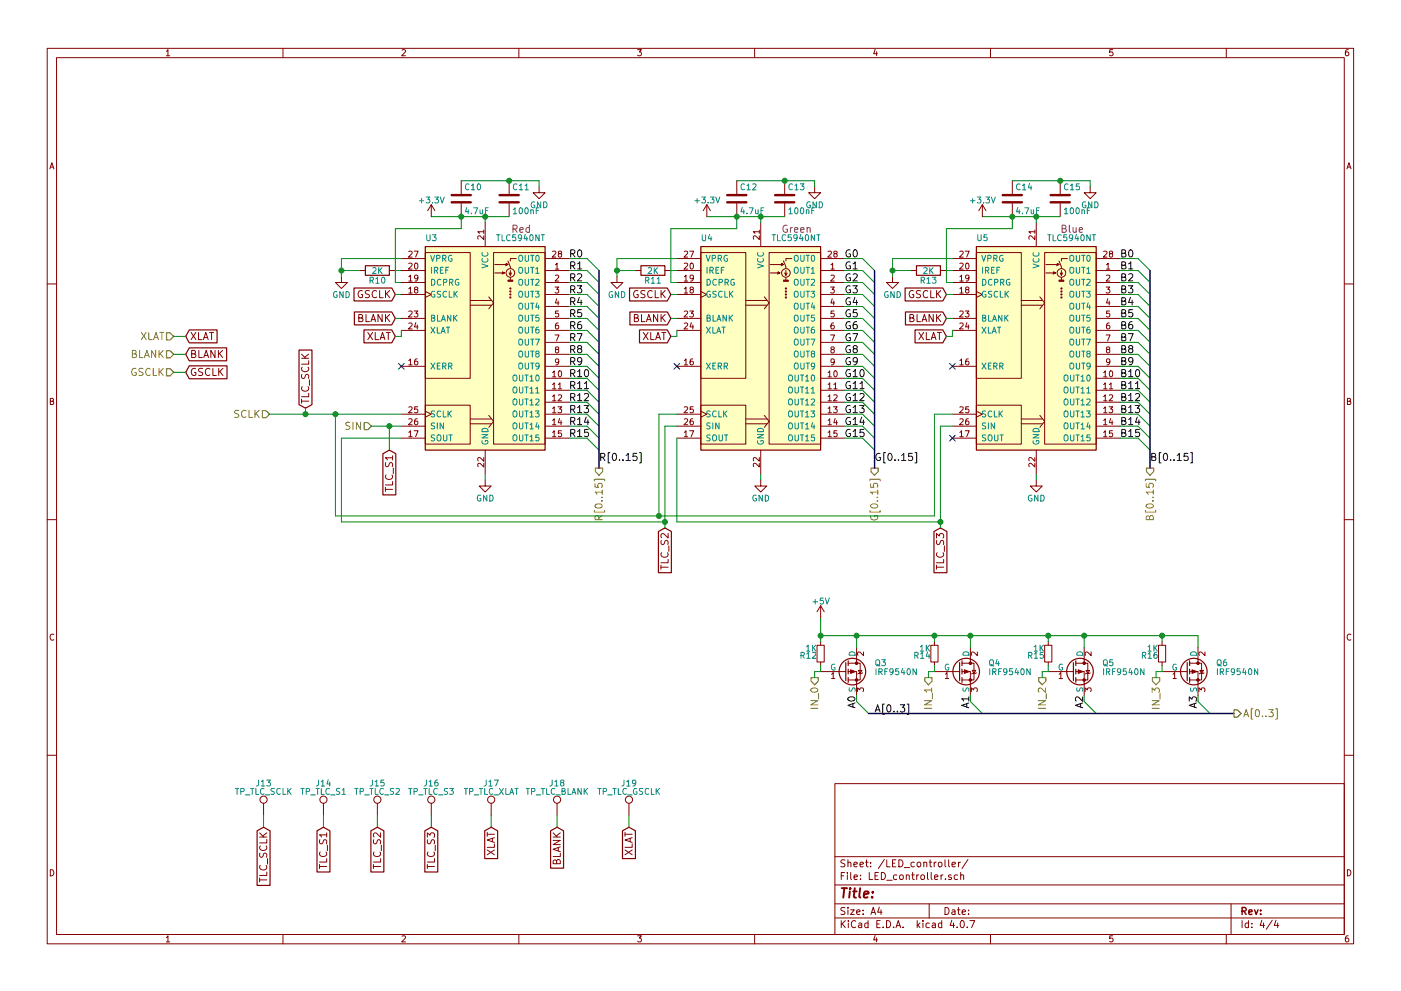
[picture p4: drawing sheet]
<svg xmlns="http://www.w3.org/2000/svg" width="297mm" height="210mm" viewBox="0 0 297 210" stroke-linecap="round" stroke-linejoin="round" font-family="sans-serif">
<g fill="none" stroke="#840000" stroke-width=".21">
<path d="M10 10.3h277v189.9h-277zM12 12.2h273v186.1h-273zM35.3 10.9l.3-.4v1.3M35.3 11.8h.7M60 10.3v1.9M85.2 10.6l.5-.1 .3 .4-.8 .9h.8M110 10.3v1.9M135.2 10.5h.8l-.4 .5 .3 .1 .1 .2-.1 .4-.2 .1-.5-.1M160 10.3v1.9M185.5 10.5l-.3 .9h.8M185.9 11v.8M210 10.3v1.9"/>
<path d="M235.9 10.5h-.6v.6h.6l.1 .5-.3 .2-.4-.1M260 10.3v1.9M285.9 10.5l-.4 .1-.2 .2-.1 .8 .3 .2 .4-.1 .1-.4-.1-.2-.4-.1-.3 .3M10.6 35.8l.4-1.3 .4 1.3M10.7 35.5h.6M97.8 38.3v2.8M107.9 38.3v2.8M114.3 39.6v1.3h1.3l-1.3 1.3-1.3-1.3h1.3M156.2 38.3v2.8M166.4 38.3v2.8M172.7 39.6v1.3h1.3l-1.3 1.3-1.3-1.3h1.3M214.6 38.3v2.8"/>
<path d="M224.8 38.3v2.8M231.1 39.6v1.3h1.3l-1.3 1.3-1.2-1.3h1.2M285.6 35.8l.4-1.3 .4 1.3M285.7 35.5h.6M72.4 58.7v1.2h1.3l-1.3 1.3-1.3-1.3h1.3M76.2 57.4h1.3M82.5 57.4h1.3M85.1 57.4h5.1M85.1 59.9h5.1M85.1 54.9h5.1M86.7 55.9l.4-.1 .3 .4-.8 .9h.8M86.7 53.4l.4-.1 .3 .3-.8 1h.8"/>
<path d="M86.7 58.7l.3-.3v1.2M86.7 59.6h.7M87.8 53.3h.8l-.5 1.3M88 55.9l.2-.1a.67 .67 0 0 1 .4 .7 .67 .67 0 0 1-.4 .6l-.3-.5zM88.6 58.9l-.2 .3-.4-.1-.1-.6 .5-.1 .2 .2-.1 .7-.3 .3h-.2M90.2 53.6h9.5v26.7h-9.5zM91.4 43.4v2.6M91.4 43.4l-.7 1.3M91.4 43.4l.8 1.3M97.8 43.2v2.8M102.6 50v.8l-.9-.8-.4 .3 .1 .4M102.6 49.2h-1.3l.4 .3"/>
<path d="M102.6 48.8v.7M102.9 47.2v5.1M104.6 53.6h11v40.6h-11zM104.9 57.9h2l-.5-.2 .5 .2-.5 .3M104.9 56.1h2.8l-.5-.2 .5 .2-.5 .3M107.7 55.4l.5 1.5M107.9 43.2v2.8M108.2 57.4v1l-.3-.5M108.2 58.9v.5M108.5 57.9l-.3 .5M109.5 54.9h-1.3v.5M115.6 57.4h5"/>
<path d="M115.6 59.9h5M115.6 54.9h5M117.1 53.4l.5-.1 .3 .3-.8 1h.8M117.8 56.2l.3-.4v1.3M117.8 58.5l.4-.1 .3 .3-.8 .9h.8M117.8 57.1h.7M118.6 53.8l-.2-.2 .1-.3 .5 .1v.3l-.5 .2-.1 .2v.3l.2 .2h.2l.3-.3-.1-.4-.2-.1M130.8 58.7v1.2h1.3l-1.3 1.3-1.3-1.3h1.3M134.6 57.4h1.3M141 57.4h1.2M143.5 57.4h5.1M143.5 59.9h5.1"/>
<path d="M143.5 54.9h5.1M145.1 55.9l.5-.1 .2 .4-.8 .9h.8M145.1 53.4l.5-.1 .2 .3-.8 1h.8M145.1 58.7l.3-.3v1.2M145.1 59.6h.7M146.2 53.3h.9l-.6 1.3M146.4 55.9l.2-.1a.67 .67 0 0 1 .4 .7 .67 .67 0 0 1-.4 .6l-.3-.5zM147 58.9l-.2 .3-.4-.1v-.6l.4-.1 .2 .2v.7l-.3 .3h-.3M148.6 53.6h9.5v26.7h-9.5zM149.9 43.4l-.8 1.3M149.9 43.4v2.6M149.9 43.4l.7 1.3"/>
<path d="M156.2 43.2v2.8M161 50v.8l-.9-.8-.4 .3 .1 .4M161 49.2h-1.3l.4 .3M161 48.8v.7M161.3 47.2v5.1M163.1 53.6h10.9v40.6h-10.9zM163.3 57.9h2.1l-.6-.2 .6 .2-.6 .3M163.3 56.1h2.8l-.5-.2 .5 .2-.5 .3M166.1 55.4l.5 1.5M166.4 43.2v2.8M166.6 57.4v1l-.2-.5M166.6 58.9v.5"/>
<path d="M166.9 57.9l-.3 .5M167.9 54.9h-1.3v.5M174 57.4h5.1M174 59.9h5.1M174 54.9h5.1M175.6 53.4l.4-.1 .3 .3-.8 1h.8M176.2 56.2l.3-.4v1.3M176.2 58.5l.5-.1 .2 .3-.8 .9h.8M176.2 57.1h.7M177 53.8l-.2-.2 .1-.3 .5 .1v.3l-.5 .2-.1 .2v.3l.2 .2h.3l.2-.3-.1-.4-.1-.1M189.2 58.7v1.2h1.3l-1.3 1.3-1.2-1.3h1.2M193 57.4h1.3"/>
<path d="M199.4 57.4h1.3M201.9 57.4h5.1M201.9 59.9h5.1M201.9 54.9h5.1M203.5 55.9l.5-.1 .2 .4-.8 .9h.8M203.5 53.4l.5-.1 .2 .3-.8 1h.8M203.5 58.7l.4-.3v1.2M203.5 59.6h.7M204.6 53.3h.9l-.5 1.3M204.8 55.9l.2-.1a.67 .67 0 0 1 .5 .7 .67 .67 0 0 1-.5 .6l-.3-.5zM205.4 58.9l-.2 .3-.4-.1v-.6l.4-.1 .2 .2v.7l-.3 .3h-.3M207 53.6h9.5v26.7h-9.5z"/>
<path d="M208.3 43.4l-.8 1.3M208.3 43.4v2.6M208.3 43.4l.7 1.3M214.6 43.2v2.8M219.4 50v.8l-.9-.8-.4 .3 .1 .4M219.4 49.2h-1.3l.4 .3M219.4 48.8v.7M219.7 47.2v5.1M221.5 53.6h10.9v40.6h-10.9zM221.7 57.9h2.1l-.5-.2 .5 .2-.5 .3M221.7 56.1h2.8l-.5-.2 .5 .2-.5 .3M224.5 55.4l.5 1.5"/>
<path d="M224.8 43.2v2.8M225 57.4v1l-.2-.5M225 58.9v.5M225.3 57.9l-.3 .5M226.3 54.9h-1.3v.5M232.4 57.4h5.1M232.4 59.9h5.1M232.4 54.9h5.1M234 53.4l.5-.1 .2 .3-.8 1h.8M234.6 56.2l.3-.4v1.3M234.6 58.5l.5-.1 .2 .3-.8 .9h.8M234.6 57.1h.7"/>
<path d="M235.4 53.8l-.2-.2 .1-.2h.6v.3l-.6 .2-.1 .2 .1 .3 .1 .2h.3l.2-.3v-.4l-.2-.1M10 60.2h2M40.5 70.5l1 1.6M40.6 75.1l.7-.1 .2-.2-.1-.3-.8-.2v1.6h.6l.3-.3v-.2l-.4-.3M41.5 78.2a.71 .71 0 0 0-.9 .7 .71 .71 0 0 0 .9 .7v-.6h-.3M41.5 70.5l-1 1.6M42.1 70.5v1.6h.7M42.2 74.3v1.6h.7M43 78.2h-.6l-.3 .3 .1 .3 .7 .3v.4l-.2 .2-.6-.1M43.1 72.1l.5-1.6 .5 1.6M43.2 75.9l.5-1.6 .5 1.6M43.3 71.6h.7"/>
<path d="M43.3 75.4h.8M44.4 70.5h.9M44.5 78.3a.72 .72 0 0 0-1 .5 .72 .72 0 0 0 .7 .9l.3-.2M44.9 70.5v1.6M45.1 78.2v1.5h.8M45.6 74.3v1.6l-.9-1.6v1.6M46.3 74.3v1.6M46.4 78.2v1.5M46.5 75l.7 .9M46.6 78.8l.7 .9M47.2 74.3l-.9 .9M47.3 78.2l-.9 .8"/>
<path d="M63.9 76h1.6M63.9 75.1l.9 .9M64 79.4l-.1 .6 .3 .3 .4-.1 .3-.7h.4l.2 .2-.1 .6M64.1 77.9a.72 .72 0 0 0 .5 1 .72 .72 0 0 0 .9-.7l-.2-.3M65.5 76.5v.8h-1.6M65.5 75.1l-.9 .7M76.1 67.5l.6-.1 .2-.2-.1-.3-.7-.2v1.5h.6l.2-.1 .1-.4-.4-.2M76.8 61.7a.71 .71 0 0 0-.9 .7 .71 .71 0 0 0 .9 .7l.1-.6h-.3M77.6 66.7v1.5h.7M78 70.5l1 1.6M78.3 61.7l-.6-.1-.2 .2v.4l.7 .3 .1 .4-.3 .3-.6-.1M78.6 68.2l.5-1.5 .6 1.5"/>
<path d="M78.8 67.8h.7M79 70.5l-1 1.6M79.6 70.5v1.6h.7M79.9 61.8a.72 .72 0 0 0-1.1 .5 .72 .72 0 0 0 .8 .9l.3-.2M80.5 61.6v1.6h.7M80.6 72.1l.5-1.6 .5 1.6M80.7 71.6h.8M81 66.7v1.5l-.9-1.5v1.5M81.7 61.6v1.6M81.7 66.7v1.5M81.9 70.5h.9M82 62.3l.6 .9"/>
<path d="M82 67.4l.6 .8M82.3 70.5v1.6M82.6 61.6l-.9 .9M82.6 66.7l-.9 .9M85.1 62.5h5.1M85.1 67.6h5.1M85.1 70.1h5.1M85.1 77.7h5.1M86.7 66.1l.4-.1 .3 .3-.8 1h.8M86.7 68.6l.4-.1 .3 .4-.8 .9h.8M86.7 76.5l.3-.4v1.3M86.7 61.3l.3-.4v1.3"/>
<path d="M86.7 77.4h.7M86.7 62.2h.7M87.8 66h.8l-.4 .5 .3 .1v.5l-.1 .2-.6-.2M88.1 61.4l-.2-.2 .1-.2h.5v.3l-.5 .2-.1 .2v.3l.2 .2h.3l.2-.3-.1-.3-.1-.2M88.2 68.4l-.3 1h.7M88.5 76.1l-.4 .1-.2 .2v.8l.2 .2 .4-.1v-.6l-.4-.1-.2 .3M88.5 68.9v.9M90.2 61.8l1.2 .7-1.2 .6M99.7 63.7h4.4M99.7 64.8h4.4M103.6 63l1 1.3-1 1.2M115.6 62.5h5"/>
<path d="M115.6 65h5M115.6 67.6h5M115.6 70.1h5M115.6 72.6h5M115.6 75.2h5M115.6 77.7h5M117.1 79l.4-.3v1.3M117.1 80h.8M117.7 60.9h.8l-.5 .5 .4 .1v.5l-.2 .2-.5-.2M117.7 71.1h.8l-.5 1.2M118 74.1l-.2-.2v-.2h.6v.3l-.5 .2-.1 .2v.3l.2 .2h.2l.3-.3-.1-.3-.2-.2M118 63.4l-.2 .9h.7"/>
<path d="M118.3 68.5l-.3 .1-.2 .2v.7l.2 .3 .4-.1-.1-.6-.3-.1-.2 .2M118.3 63.8v.9M118.4 66h-.6v.6h.6v.5l-.2 .2-.4-.2M118.5 76.7l-.3 .2h-.3l-.1-.7 .4-.1 .3 .3-.1 .7-.3 .3h-.2M118.5 78.8l.1-.1a.67 .67 0 0 1 .5 .6 .67 .67 0 0 1-.5 .7l-.2-.5zM134.5 67.5l.7-.1 .1-.2-.1-.3-.7-.2v1.5h.6l.2-.1 .1-.4-.4-.2M135.2 61.7a.71 .71 0 0 0-.9 .7 .71 .71 0 0 0 .9 .7l.1-.6h-.3M136 66.7v1.5h.8M136.4 70.5l1 1.6M136.8 61.7l-.6-.1-.3 .2v.4l.7 .3 .2 .4-.4 .3-.5-.1M137.1 68.2l.5-1.5 .5 1.5M137.2 67.8h.7"/>
<path d="M137.4 70.5l-1 1.6M138 70.5v1.6h.7M138.3 61.8a.72 .72 0 0 0-1 .5 .72 .72 0 0 0 .7 .9l.3-.2M138.9 61.6v1.6h.7M139 72.1l.5-1.6 .5 1.6M139.1 71.6h.8M139.4 66.7v1.5l-.8-1.5v1.5M140.2 61.6v1.6M140.2 66.7v1.5M140.3 70.5h.9M140.4 62.3l.6 .9M140.4 67.4l.6 .8"/>
<path d="M140.7 70.5v1.6M141 61.6l-.8 .9M141 66.7l-.8 .9M143.5 62.5h5.1M143.5 67.6h5.1M143.5 70.1h5.1M143.5 77.7h5.1M145.1 66.1l.5-.1 .2 .3-.8 1h.8M145.1 68.6l.5-.1 .2 .4-.8 .9h.8M145.1 76.5l.3-.4v1.3M145.1 61.3l.3-.4v1.3M145.1 77.4h.7"/>
<path d="M145.1 62.2h.7M146.2 66h.8l-.4 .5 .4 .1v.5l-.2 .2-.6-.2M146.5 61.4l-.2-.2 .1-.2h.6v.3l-.6 .2-.1 .2 .1 .3 .1 .2h.3l.2-.3v-.3l-.2-.2M146.6 68.4l-.3 1h.8M146.9 76.1l-.4 .1-.1 .2-.1 .8 .2 .2 .5-.1-.1-.6-.4-.1-.2 .3M146.9 68.9v.9M148.6 61.8l1.3 .7-1.3 .6M158.1 63.7h4.5M158.1 64.8h4.5M162.1 63l1 1.3-1 1.2M174 62.5h5.1M174 65h5.1"/>
<path d="M174 67.6h5.1M174 70.1h5.1M174 72.6h5.1M174 75.2h5.1M174 77.7h5.1M175.6 79l.3-.3v1.3M175.6 80h.7M176.1 60.9h.8l-.4 .5 .3 .1v.5l-.1 .2-.6-.2M176.1 71.1h.8l-.5 1.2M176.4 74.1l-.2-.2 .1-.2h.5v.3l-.5 .2-.1 .2v.3l.2 .2h.3l.2-.3-.1-.3-.1-.2M176.5 63.4l-.3 .9h.7M176.8 68.5l-.4 .1-.2 .2v.7l.2 .3 .4-.1v-.6l-.4-.1-.2 .2"/>
<path d="M176.8 63.8v.9M176.8 66h-.6v.6h.6v.5l-.1 .2-.5-.2M176.9 76.7l-.2 .2h-.4l-.1-.7 .5-.1 .2 .3-.1 .7-.3 .3h-.2M176.9 78.8l.2-.1a.67 .67 0 0 1 .4 .6 .67 .67 0 0 1-.4 .7l-.3-.5zM192.9 67.5l.7-.1 .1-.2-.1-.3-.7-.2v1.5h.6l.2-.1 .1-.4-.4-.2M193.6 61.7a.71 .71 0 0 0-.8 .7 .71 .71 0 0 0 .8 .7l.1-.6h-.3M194.4 66.7v1.5h.8M194.8 70.5l1 1.6M195.2 61.7l-.6-.1-.3 .3 .1 .4 .7 .3v.4l-.2 .2-.6-.1M195.5 68.2l.5-1.5 .5 1.5M195.6 67.8h.7M195.8 70.5l-1 1.6"/>
<path d="M196.4 70.5v1.6h.7M196.7 61.8a.72 .72 0 0 0-1 .5 .72 .72 0 0 0 .7 .9l.3-.2M197.3 61.6v1.6h.8M197.4 72.1l.5-1.6 .6 1.6M197.6 71.6h.7M197.9 66.7v1.5l-.9-1.5v1.5M198.6 61.6v1.6M198.6 66.7v1.5M198.7 70.5h.9M198.8 62.3l.7 .9M198.8 67.4l.7 .8M199.2 70.5v1.6"/>
<path d="M199.5 61.6l-.9 .9M199.5 66.7l-.9 .9M201.9 62.5h5.1M201.9 67.6h5.1M201.9 70.1h5.1M201.9 77.7h5.1M203.5 66.1l.5-.1 .2 .3-.8 1h.8M203.5 68.6l.5-.1 .2 .4-.8 .9h.8M203.5 76.5l.4-.4v1.3M203.5 61.3l.4-.4v1.3M203.5 77.4h.7M203.5 62.2h.7"/>
<path d="M204.6 66h.8l-.4 .5 .4 .1v.5l-.2 .2-.6-.2M205 61.4l-.3-.2 .1-.2h.6v.3l-.6 .2-.1 .2 .1 .3 .2 .2h.2l.2-.3v-.3l-.2-.2M205 68.4l-.3 1h.8M205.3 76.1l-.3 .1-.2 .2-.1 .8 .3 .2 .4-.1-.1-.6-.3-.1-.3 .3M205.3 68.9v.9M207 61.8l1.3 .7-1.3 .6M216.5 63.7h4.5M216.5 64.8h4.5M220.5 63l1 1.3-1 1.2M232.4 62.5h5.1M232.4 65h5.1M232.4 67.6h5.1"/>
<path d="M232.4 70.1h5.1M232.4 72.6h5.1M232.4 75.2h5.1M232.4 77.7h5.1M234 79l.3-.3v1.3M234 80h.7M234.5 60.9h.8l-.4 .5 .4 .1v.5l-.2 .2-.6-.2M234.5 71.1h.9l-.6 1.2M234.8 74.1l-.2-.2v-.2h.7v.3l-.6 .2-.1 .2v.3l.2 .2h.3l.2-.3v-.3l-.2-.2M234.9 63.4l-.3 .9h.8M235.2 68.5l-.4 .1-.2 .2v.7l.2 .3 .5-.1-.1-.6-.4-.1-.2 .2M235.2 63.8v.9"/>
<path d="M235.3 66h-.7v.6h.7v.5l-.2 .2-.5-.2M235.3 76.7l-.2 .2h-.4l-.1-.7 .5-.1 .2 .3v.7l-.4 .3h-.2M235.3 78.8l.2-.1a.67 .67 0 0 1 .4 .6 .67 .67 0 0 1-.4 .7l-.3-.5zM285 60.2h2M10.7 85.1h.5l.1-.5-.6-.1v1.3h.5l.2-.4-.3-.3M63.9 84.7v.8M63.9 85.1h1.6M64.1 82a.72 .72 0 0 0 .5 1.1 .72 .72 0 0 0 .9-.8l-.2-.3M65.5 83.4v.8h-1.6M65.6 80.6v1.2M81.8 98.1l-.1 .6 .2 .3h.4l.3-.7 .4-.2 .2 .3v.6M83.2 97.1h-1.5l.4 .5"/>
<path d="M83.2 96.7v.9M83.4 99.3v1.2M85.1 87.9h5.1M85.1 90.4h5.1M85.1 93h5.1M86.7 86.4l.4-.1 .3 .4-.8 .9h.8M86.7 88.9l.4-.1 .3 .4-.8 .9h.8M86.7 91.7l.3-.3v1.3M86.7 92.7h.7M87.8 91.4h.8l-.5 1.3M88.5 88.8l-.4 .1-.2 .2v.8l.2 .2 .4-.1v-.6l-.4-.1-.2 .3M88.5 86.3h-.6v.6h.6v.5l-.1 .2-.5-.2"/>
<path d="M90.2 86h9.5v8.2h-9.5zM90.2 87.2l1.2 .7-1.2 .6M99.7 88.9h4.4M99.7 89.9h4.4M102.6 98.3v.8l-.9-.8-.4 .2 .1 .5M102.6 97.1v.8l-.9-.8-.4 .2 .1 .5M102.9 95.5v5.1M103.6 88.1l1 1.3-1 1.3M115.6 80.3h5M115.6 82.8h5M115.6 85.3h5M115.6 87.9h5"/>
<path d="M115.6 90.4h5M115.6 93h5M117.1 81.6l.4-.4v1.3M117.1 84.1l.4-.3v1.2M117.1 86.7l.4-.4v1.3M117.1 89.2l.4-.4v1.3M117.1 91.7l.4-.3v1.3M117.1 82.5h.8M117.1 85h.8M117.1 87.6h.8M117.1 90.1h.8M117.1 92.7h.8"/>
<path d="M118.3 86.3h.8l-.5 .5 .4 .1v.5l-.2 .2-.5-.2M118.4 81.6l.3-.4v1.3M118.4 83.9l.4-.1 .3 .3-.8 .9h.8M118.4 82.5h.7M118.6 88.8l-.2 .9h.7M118.9 89.2v.9M119 91.4h-.6v.6h.6v.5l-.2 .2-.4-.2M143.5 87.9h5.1M143.5 90.4h5.1M143.5 93h5.1M145.1 86.4l.5-.1 .2 .4-.8 .9h.8M145.1 88.9l.5-.1 .2 .4-.8 .9h.8"/>
<path d="M145.1 91.7l.3-.3v1.3M145.1 92.7h.7M146.2 91.4h.9l-.6 1.3M146.9 88.8l-.4 .1-.1 .2-.1 .8 .2 .2 .5-.1-.1-.6-.4-.1-.2 .3M147 86.3h-.6l-.1 .6h.7v.5l-.2 .2-.5-.2M148.6 86h9.5v8.2h-9.5zM148.6 87.2l1.3 .7-1.3 .6M158.1 88.9h4.5M158.1 89.9h4.5M161 98.3v.8l-.9-.8-.4 .2 .1 .5M161 97.1v.8l-.9-.8-.4 .2 .1 .5M161.3 95.5v5.1"/>
<path d="M162.1 88.1l1 1.3-1 1.3M174 80.3h5.1M174 82.8h5.1M174 85.3h5.1M174 87.9h5.1M174 90.4h5.1M174 93h5.1M175.6 81.6l.3-.4v1.3M175.6 84.1l.3-.3v1.2M175.6 86.7l.3-.4v1.3M175.6 89.2l.3-.4v1.3M175.6 91.7l.3-.3v1.3"/>
<path d="M175.6 82.5h.7M175.6 85h.7M175.6 87.6h.7M175.6 90.1h.7M175.6 92.7h.7M176.7 86.3h.8l-.4 .5 .3 .1v.5l-.1 .2-.6-.2M176.8 81.6l.3-.4v1.3M176.8 83.9l.5-.1 .2 .3-.8 .9h.8M176.8 82.5h.7M177.1 88.8l-.3 .9h.7M177.4 89.2v.9M177.4 91.4h-.6v.6h.6v.5l-.1 .2-.5-.2"/>
<path d="M201.9 87.9h5.1M201.9 90.4h5.1M201.9 93h5.1M203.5 86.4l.5-.1 .2 .4-.8 .9h.8M203.5 88.9l.5-.1 .2 .4-.8 .9h.8M203.5 91.7l.4-.3v1.3M203.5 92.7h.7M204.6 91.4h.9l-.5 1.3M205.3 88.8l-.3 .1-.2 .2-.1 .8 .3 .2 .4-.1-.1-.6-.3-.1-.3 .3M205.4 86.3h-.6l-.1 .6h.7v.5l-.2 .2-.5-.2M207 86h9.5v8.2h-9.5zM207 87.2l1.3 .7-1.3 .6"/>
<path d="M216.5 88.9h4.5M216.5 89.9h4.5M219.4 98.3v.8l-.9-.8-.4 .2 .1 .5M219.4 97.1v.8l-.9-.8-.4 .2 .1 .5M219.7 95.5v5.1M220.5 88.1l1 1.3-1 1.3M232.4 80.3h5.1M232.4 82.8h5.1M232.4 85.3h5.1M232.4 87.9h5.1M232.4 90.4h5.1M232.4 93h5.1"/>
<path d="M234 81.6l.3-.4v1.3M234 84.1l.3-.3v1.2M234 86.7l.3-.4v1.3M234 89.2l.3-.4v1.3M234 91.7l.3-.3v1.3M234 82.5h.7M234 85h.7M234 87.6h.7M234 90.1h.7M234 92.7h.7M235.1 86.3h.8l-.4 .5 .4 .1v.5l-.2 .2-.6-.2M235.2 81.6l.4-.4v1.3"/>
<path d="M235.2 83.9l.5-.1 .2 .3-.8 .9h.8M235.2 82.5h.7M235.5 88.8l-.3 .9h.8M235.8 89.2v.9M235.9 91.4h-.6l-.1 .6h.7v.5l-.2 .2-.5-.2M285.7 85.1h.5l.1-.5-.6-.1v1.3h.5l.2-.4-.3-.3M10 110.3h2M81.7 103.4v.9M81.7 103.8h1.5M81.9 100.8a.72 .72 0 0 0 .5 1 .72 .72 0 0 0 .8-.7l-.1-.3M83.2 102.2v.7h-1.5M102.9 101.8v1.3h1.2l-1.2 1.3-1.3-1.3h1.3"/>
<path d="M140.1 119.9v.9M140.2 114.6l-.1 .6 .2 .3h.4l.3-.7 .4-.2 .3 .4-.1 .5M140.3 117.3a.72 .72 0 0 0 .5 1 .72 .72 0 0 0 .9-.7l-.2-.3M141.7 118.7v.7h-1.6M141.7 113.2v.9l-1.1-.9-.5 .3 .2 .6M141.8 115.8v1.2M161.3 101.8v1.3h1.3l-1.3 1.3-1.3-1.3h1.3M198.6 114.1v-.9l.5 .5 .3-.5 .5 .1 .2 .2-.2 .6M198.6 119.9v.9M198.6 114.6v.6l.1 .3h.4l.3-.7 .4-.2 .3 .4-.1 .5M198.7 117.3a.72 .72 0 0 0 .5 1 .72 .72 0 0 0 .9-.7l-.2-.3M200.1 118.7v.7h-1.5"/>
<path d="M200.2 115.8v1.2M219.7 101.8v1.3h1.3l-1.3 1.3-1.3-1.3h1.3M285 110.3h2M11.4 134.6a.58 .58 0 0 0-.8 .6 .58 .58 0 0 0 .8 .5M140.1 120.3h1.6M173.2 136.9h1.6v3.6h-1.6zM174 128.5v2.6M174 136.1v.8M174 128.5l-.8 1.3M174 128.5l.8 1.3M181.6 137.4v3.3M183.1 138.3v.8l-.9-.8-.4 .3 .1 .4"/>
<path d="M197.4 136.9h1.5v3.6h-1.5zM198.1 136.1v.8M198.6 120.3h1.5M205.7 137.4v3.3M207.2 138.3v.8l-.9-.8-.4 .3 .1 .4M221.5 136.9h1.5v3.6h-1.5zM222.2 136.1v.8M229.9 137.4v3.3M231.3 138.3v.8l-.9-.8-.3 .3 .1 .4M245.6 136.9h1.5v3.6h-1.5zM246.4 136.1v.8M254 137.4v3.3"/>
<path d="M255.5 138.3v.8l-.9-.8-.4 .3 .1 .4M286.4 134.6a.58 .58 0 0 0-.8 .6 .58 .58 0 0 0 .8 .5M174 142.5h5.3M174 140.5v.7M176.3 143l.4-.3v1.3M176.3 144h.7M179.8 142.5h1.8v5.1M179.8 140.7h1.8M181.6 140.7h.8v3.6h-2.6M181.8 146.7v-.8l.5 .5 .1-.4h.6l.1 .2-.1 .5M182 142.2h.8l-.4 .7zM182.9 142.7l-1 .3"/>
<path d="M198.1 142.5h5.4M198.1 140.5v.7M200.4 143l.4-.3v1.3M200.4 144h.7M204 142.5h1.7v5.1M204 140.7h1.7M205.7 140.7h.8v3.6h-2.5M205.9 146.7v-.8l.5 .5 .1-.4h.6l.1 .2-.1 .5M206.1 142.2h.8l-.4 .7zM207 142.7l-1 .3M222.2 142.5h5.4M222.2 140.5v.7"/>
<path d="M224.6 143l.3-.3v1.3M224.6 144h.7M228.1 142.5h1.8v5.1M228.1 140.7h1.8M229.9 140.7h.7v3.6h-2.5M230.1 146.7v-.8l.5 .5 .1-.4h.5l.1 .2-.1 .5M230.3 142.2h.7l-.4 .7zM231.1 142.7l-1 .3M246.4 142.5h5.3M246.4 140.5v.7M248.7 143l.3-.3v1.3M248.7 144h.7"/>
<path d="M252.2 142.5h1.8v5.1M252.2 140.7h1.8M254 140.7h.8v3.6h-2.6M254.2 146.7v-.8l.5 .5 .1-.4h.5l.2 .2-.2 .5M254.4 142.2h.7l-.3 .7zM255.3 142.7l-1 .3M10 160.2h2M55 177.6h1.6M55 176.7l.9 .9M55.2 179.5a.72 .72 0 0 0 .5 1 .72 .72 0 0 0 .9-.7l-.2-.3M55.9 170.4v2.6M56.6 178.1v.7h-1.6"/>
<path d="M56.6 176.7l-.9 .7M67.8 178.1l-.1 .6 .2 .3h.4l.3-.7 .4-.2 .3 .4-.1 .5M68.6 170.4v2.6M69.3 177.1h-1.6l.5 .5M69.3 176.7v.9M69.4 179.3v1.2M79.2 178.1v.6l.1 .3h.5l.2-.7 .4-.2 .3 .4-.1 .5M80 170.4v2.6M80.7 176.7v.9l-1.1-.9-.4 .3 .1 .6M80.8 179.3v1.2M90.6 177.6v-.9l.6 .5 .3-.5 .5 .1 .1 .2-.1 .6M90.7 178.1l-.1 .6 .2 .3h.4l.3-.7 .3-.2 .3 .4-.1 .5"/>
<path d="M91.4 170.4v2.6M92.3 179.3v1.2M103.3 176.6v.8M103.3 177h1.5M104.1 170.4v2.6M104.4 177.9v.7M104.8 179v.8h-1.5M104.8 177.7l-1.5 .5 1.5 .5M117.3 178.3h1.5l-1.5 .9h1.5M117.3 177.6h1.5M117.3 176.7l.8 .9M118.1 170.4v2.6"/>
<path d="M118.4 179.8v.8M118.8 179.7l-1.5 .5 1.5 .5M118.8 176.7l-.9 .7M132.5 177h1.5M132.5 176.6v.8M133.3 170.4v2.6M133.6 177.9v.7M134 179v.8h-1.5M134 177.7l-1.5 .5 1.5 .5M177 166.3h108v32h-108zM285 160.2h2M10.7 184.5a.65 .65 0 0 1 .7 .7 .65 .65 0 0 1-.7 .6z"/>
<path d="M35.3 198.9l.3-.4v1.3M35.3 199.8h.7M55 186.3v.8M55 186.7h1.6M55.1 181l-.1 .6 .2 .2h.4l.3-.7 .4-.1 .3 .3-.1 .6M55.2 183.6a.72 .72 0 0 0 .5 1 .72 .72 0 0 0 .9-.7l-.2-.3M56.6 185v.7h-1.6M56.7 182.2v1.1M60 198.3v1.9M67.7 183.4v.9M67.7 183.8h1.6M67.9 180.8a.72 .72 0 0 0 .5 1 .72 .72 0 0 0 .9-.7l-.2-.3"/>
<path d="M69.3 182.2v.7h-1.6M79.2 183.8h1.5M79.2 183.4v.9M79.3 180.8a.72 .72 0 0 0 .5 1 .72 .72 0 0 0 .9-.7l-.2-.3M80.7 182.2v.7h-1.5M85.2 198.6l.5-.1 .3 .4-.8 .9h.8M90.6 183.8h1.5M90.6 183.4v.9M90.8 180.8a.72 .72 0 0 0 .4 1 .72 .72 0 0 0 .9-.7l-.1-.3M92.1 182.2v.7h-1.5M103.3 180.3l1.5 1.1M104.8 180.3l-1.5 1.1"/>
<path d="M110 198.3v1.9M118 182.7l.3-.3h.2l.3 .3v.6h-1.5l.1-.8 .3-.1 .2 .2 .1 .7M118.8 181v.7h-1.5M132.5 180.3l1.5 1.1M134 180.3l-1.5 1.1M135.2 198.5h.8l-.4 .5 .3 .1 .1 .2-.1 .4-.2 .1-.5-.1M160 198.3v1.9M177 194.8h108M177 191.8h108M177 187.8h108M177 181.8h108M178.4 195.3v1.5"/>
<path d="M178.4 185.8h.5M178.6 196l.6 .8M179.1 185.1h-.7v1.5M179.1 192.6l-.5-.1-.3 .3 .1 .3 .7 .4v.4l-.2 .1-.6-.1M179.1 182.5l-.5-.1-.3 .3 .1 .3 .7 .4v.4l-.2 .1-.6-.1M179.2 195.3l-.8 .9M179.7 185.1v.2M179.7 185.6v1M179.8 192.5v.2M179.8 183.1l.2-.2 .4 .1v.9M179.8 182.4v1.5M179.8 193v1"/>
<path d="M179.9 195.3v.2M179.9 195.8v1M180.3 193h.8l-.8 1h.8M180.4 185.1v1.3l.2 .2M181.1 183.4l.7-.1-.1-.3-.4-.1-.2 .2v.7h.6M181.1 186.1l.7-.1-.1-.3-.4-.1-.2 .2 .1 .7h.5M181.4 195.5a.71 .71 0 0 0-1 .5 .71 .71 0 0 0 .8 .8l.2-.1M181.6 193.5l.7-.1v-.3l-.4-.1-.3 .2 .1 .7h.6M182.1 195.9h.6v.9M182.3 183.4l.8-.1-.1-.3-.4-.1-.3 .2 .1 .7h.6M182.4 186.5v.1M182.4 185.7v.1"/>
<path d="M182.7 196.2l-.7 .3 .2 .3 .5-.1M183 193.9v.1M183 193.1v.1M183.5 182.9h.6M183.7 182.4v1.3l.4 .2M184 195.9l-.4-.1-.3 .3 .1 .6 .2 .1 .4-.1M184 195.3v1.5M184.3 185.1v1.5h.7M184.6 183.8v.1M184.6 183v.1M184.7 194l.4-1.5 .5 1.5M184.8 193.6h.7"/>
<path d="M185.5 185.8h.5M185.5 198.5l-.3 .9h.8M185.9 199v.8M185.9 196h.5M186.2 185.1h-.7v1.5h.7M186.4 192.5l-.3 1h.9M186.6 195.3h-.7v1.5h.7M186.8 193v1M186.9 185.1a.76 .76 0 0 1 .8 .8 .76 .76 0 0 1-.8 .7zM187.2 196.7v.1M187.5 182.3l-1.3 2M188 195.3a.76 .76 0 0 1 .8 .8 .76 .76 0 0 1-.8 .7z"/>
<path d="M188 182.4v1.5h.7M188 186.8h1.2M189.2 183.1h.5M189.5 196.7v.1M189.9 182.4h-.7v1.5h.7M190 196.8l.4-1.5 .6 1.5M190.1 196.4h.7M190.1 185.7l-.4-.1-.3 .3 .1 .6 .2 .1 .4-.1M190.6 182.4a.76 .76 0 0 1 .8 .8 .76 .76 0 0 1-.8 .7zM190.8 185.7l.2-.1 .4 .1 .1 .6-.1 .2-.4 .1-.2-.1zM191.5 196.7v.1M191.7 184.1h1.2"/>
<path d="M192.2 185.7l.2-.1 .3 .1 .1 .9M192.2 185.6v1M193.3 185.6h.6M193.5 185.1v1.3l.4 .2M193.9 183l-.5-.1-.3 .3 .1 .6 .2 .1 .5-.1M194.4 185.6v1M194.5 195.3v1.5M194.5 183.1l.2-.2 .4 .2 .1 .5-.1 .2-.4 .1-.2-.1zM194.6 196.3l.4 .5M194.8 185.6l-.4 .3M195 195.8l-.5 .6M195.3 185.7l.2-.1 .4 .1 .1 .6-.1 .2-.4 .1-.2-.1z"/>
<path d="M195.7 195.3v.2M195.7 195.8v1M195.9 183.1l.2-.2 .3 .1 .1 .9M195.9 182.9v1M196.6 185.1v1.3l.2 .2M197 182.9h.6M197 191.8v3M197 195.9l-.4-.1-.3 .3 .1 .6 .2 .1 .4-.1M197.2 182.4v1.3l.4 .2M197.4 185.1v1.3l.2 .2M197.7 195.9h.6v.9M198.1 182.9v1"/>
<path d="M198.1 186.1l.8-.1-.1-.3-.4-.1-.3 .2 .1 .7h.6M198.3 196.2l-.7 .3 .2 .3 .5-.1M198.5 182.9l-.4 .3M199 183.1l.2-.2 .4 .2 .1 .5-.1 .2-.4 .1-.2-.1zM199.5 185.6v1M199.7 195.9l-.5-.1-.2 .3v.6l.2 .1 .5-.1M199.7 195.3v1.5M199.9 185.6l-.4 .3M200.4 192.5a.76 .76 0 0 1 .8 .8 .76 .76 0 0 1-.8 .7zM200.4 182.4v1.3l.2 .2M200.5 186.5v.1M201.1 182.4v1.3l.2 .2"/>
<path d="M201.7 185.7l-.4-.1-.2 .2 .1 .2 .5 .2v.3h-.6M201.8 195.2l-.4 1.1h1M201.9 193.1h.5l.1 .9M201.9 183.4l.7-.1-.1-.3-.4-.1-.2 .2v.7h.6M202.2 195.8v1M202.5 193.4l-.7 .3 .2 .3 .5-.1M202.9 196.7v.1M203 193h.6M203 185.7l-.4-.1-.3 .3 .1 .6 .2 .1 .4-.1M203.2 192.5v1.3l.4 .2M203.2 182.9v1M203.7 182.9l-.5 .3"/>
<path d="M203.7 185.7l.2-.1 .4 .1v.9M203.7 185.1v1.5M203.8 195.4l.1-.1a.8 .8 0 0 1 .6 .8 .8 .8 0 0 1-.6 .7 .97 .97 0 0 1-.1-1.4zM204 193.5l.7-.1-.1-.3-.4-.1-.2 .2 .1 .7h.5M205.1 196.7v.1M205.2 182.3l-1.2 2M205.4 193.9v.1M205.4 193.1v.1M205.6 195.3h1.1l-.7 1.5M210 198.3v1.9M235.9 198.5h-.6v.7l.6-.1 .1 .5-.3 .2-.4-.1M260 198.3v1.9"/>
<path d="M261 191.8v6.5M263.3 195.3v1.5M264.7 195.9l-.4-.1-.3 .3 .1 .6 .2 .1 .4-.1M264.7 195.3v1.5M265.4 196.7v.1M265.4 195.9v.1M267.5 195.2l-.3 1.1h.9M267.9 195.8v1M269.7 195.2l-1.2 2M270.5 195.2l-.3 1.1h.9M270.9 195.8v1M285.7 184.5a.65 .65 0 0 1 .7 .7 .65 .65 0 0 1-.7 .6z"/>
<path d="M285.9 198.5l-.4 .1-.2 .3-.1 .7 .3 .2 .4-.1 .1-.4-.1-.2-.4-.1-.3 .3"/>
<circle cx="108.2" cy="57.9" r=".91"/>
<circle cx="166.6" cy="57.9" r=".91"/>
<circle cx="225" cy="57.9" r=".91"/>
<circle cx="55.9" cy="169.7" r=".76"/>
<circle cx="68.6" cy="169.7" r=".76"/>
<circle cx="80" cy="169.7" r=".76"/>
<circle cx="91.4" cy="169.7" r=".76"/>
<circle cx="104.1" cy="169.7" r=".76"/>
<circle cx="118.1" cy="169.7" r=".76"/>
<circle cx="133.3" cy="169.7" r=".76"/>
</g>
<path d="M263.3 193.3l.8-.1 .1-.2-.1-.3-.2-.2h-.6v1.5M263.7 193.3l.5 .7M264.8 193.5l.7-.1-.1-.3-.4-.1-.2 .2v.7h.6M266 193l.3 1 .4-1M267.3 193.9v.1M267.3 193.1v.1" fill="none" stroke="#840000" stroke-width=".3"/>
<path d="M178.5 188.4h1.1M179 188.4l-.2 2M180.2 189.1l-.2 1.3M180.3 188.4l-.1 .2 .2-.1-.1-.1-.1 .2M180.9 189.1h.7M181.2 188.4l-.2 1.8 .1 .1 .4 .1M182.4 188.4l-.2 1.8 .2 .2M183.2 189.8l.9-.2v-.4l-.6-.1-.3 .3v.9h.7M184.9 190.3v.1M185.1 189.2l-.1 .2-.1-.1 .2-.1-.1 .2" fill="none" stroke="#840000" stroke-width=".41"/>
<g fill="#ffffc2" stroke="#ffffc2" stroke-width=".21">
<path d="M90.2 52.3h25.4v43.2h-25.4z"/>
<path d="M148.6 52.3h25.4v43.2h-25.4z"/>
<path d="M207 52.3h25.4v43.2h-25.4z"/>
</g>
<g fill="none" stroke="#840000" stroke-width=".25">
<path d="M77.5 56.4h5v2h-5zM90.2 52.3h25.4v43.2h-25.4zM135.9 56.4h5.1v2h-5.1zM148.6 52.3h25.4v43.2h-25.4zM194.3 56.4h5.1v2h-5.1zM207 52.3h25.4v43.2h-25.4zM40.1 70h5.9v2.7h-5.9l-.7-1.3zM40.1 73.8h8v2.7h-8l-.7-1.3zM40.1 77.6h8v2.8h-8l-.7-1.4zM63.4 74.3h2.7v11.5l-1.3 .8-1.4-.8zM75.1 61.1h8l.7 1.4-.7 1.3h-8zM75.1 66.2h8l.7 1.4-.7 1.3h-8z"/>
<path d="M77.2 70h5.9l.7 1.4-.7 1.3h-5.9zM133.5 61.1h8l.7 1.4-.7 1.3h-8zM133.6 66.2h7.9l.7 1.4-.7 1.3h-7.9zM135.6 70h5.9l.7 1.4-.7 1.3h-5.9zM191.9 61.1h8l.8 1.4-.8 1.3h-8zM192 66.2h7.9l.8 1.4-.8 1.3h-7.9zM194 70h5.9l.8 1.4-.8 1.3h-5.9zM81.2 96.3l1.3-.8 1.4 .8v8.7h-2.7zM139.6 112.8l1.4-.8 1.3 .8v8.7h-2.7zM198 112.8l1.4-.8 1.4 .8v8.7h-2.8zM179.3 140.6v3.8M179.8 140.2v1"/>
<path d="M179.8 142v1M179.8 143.8v1M203.5 140.6v3.8M204 140.2v1M204 142v1M204 143.8v1M227.6 140.6v3.8M228.1 140.2v1M228.1 142v1M228.1 143.8v1M251.7 140.6v3.8M252.2 140.2v1"/>
<path d="M252.2 142v1M252.2 143.8v1M54.5 176.3l1.4-.8 1.4 .8v11.6h-2.8zM67.2 176.3l1.4-.8 1.4 .8v8.7h-2.8zM78.6 176.3l1.4-.8 1.4 .8v8.7h-2.8zM90.1 176.3l1.3-.8 1.4 .8v8.7h-2.7zM102.8 176.3l1.3-.8 1.4 .8v5.9h-2.7zM116.7 176.3l1.4-.8 1.4 .8v7.9h-2.8zM132 176.3l1.3-.8 1.4 .8v5.9h-2.7z"/>
<circle cx="180.7" cy="142.5" r="2.82"/>
<circle cx="204.9" cy="142.5" r="2.82"/>
<circle cx="229" cy="142.5" r="2.82"/>
<circle cx="253.1" cy="142.5" r="2.82"/>
</g>
<g fill="#840000" stroke="#840000" stroke-width=".21">
<path d="M107.7 59.4h1v.3h-1z"/>
<path d="M166.1 59.4h1v.3h-1z"/>
<path d="M224.5 59.4h1.1v.3h-1.1z"/>
<path d="M228.6 142.1l1 .4-1 .4z"/>
<path d="M180.3 142.1l1.1 .4-1.1 .4z"/>
<path d="M204.5 142.1l1 .4-1 .4z"/>
<path d="M252.7 142.1l1 .4-1 .4z"/>
<circle cx="108.2" cy="63.1" r=".13"/>
<circle cx="108.2" cy="62.5" r=".13"/>
<circle cx="108.2" cy="61.8" r=".13"/>
<circle cx="108.2" cy="61.2" r=".13"/>
<circle cx="166.6" cy="63.1" r=".13"/>
<circle cx="166.6" cy="62.5" r=".13"/>
<circle cx="166.6" cy="61.8" r=".13"/>
<circle cx="166.6" cy="61.2" r=".13"/>
<circle cx="225" cy="63.1" r=".13"/>
<circle cx="225" cy="62.5" r=".13"/>
<circle cx="225" cy="61.8" r=".13"/>
<circle cx="225" cy="61.2" r=".13"/>
<circle cx="229.9" cy="144.3" r=".28"/>
<circle cx="229.9" cy="140.7" r=".28"/>
<circle cx="181.6" cy="144.3" r=".28"/>
<circle cx="181.6" cy="140.7" r=".28"/>
<circle cx="205.7" cy="144.3" r=".28"/>
<circle cx="205.7" cy="140.7" r=".28"/>
<circle cx="254" cy="144.3" r=".28"/>
<circle cx="254" cy="140.7" r=".28"/>
</g>
<g fill="none" stroke="#008484" stroke-width=".21">
<path d="M99.4 39.1a.56 .56 0 0 0-.7 .5 .56 .56 0 0 0 .7 .6M99.9 39.4l.4-.4v1.3M101.3 39.1l.1-.1a.67 .67 0 0 1 .5 .6 .67 .67 0 0 1-.5 .7l-.2-.5zM109.6 39.1a.56 .56 0 0 0-.8 .5 .56 .56 0 0 0 .8 .6M110.1 39.4l.4-.4v1.3M111.3 39.4l.4-.4v1.3M157.9 39.1a.56 .56 0 0 0-.8 .5 .56 .56 0 0 0 .8 .6M158.4 39.4l.3-.4v1.3M159.6 39.1l.5-.1 .2 .4-.8 .9h.8M168 39.1a.56 .56 0 0 0-.7 .5 .56 .56 0 0 0 .7 .6M168.5 39.4l.4-.4v1.3M169.7 39h.8l-.5 .5 .4 .1v.6l-.2 .1-.5-.1"/>
<path d="M216.3 39.1a.56 .56 0 0 0-.8 .5 .56 .56 0 0 0 .8 .6M216.8 39.4l.3-.4v1.3M218.3 38.9l-.3 .9h.8M218.6 39.4v.9M226.4 39.1a.56 .56 0 0 0-.7 .5 .56 .56 0 0 0 .7 .6M226.9 39.4l.4-.4v1.3M228.8 39h-.6v.6h.6v.6l-.1 .1-.5-.1M78.5 59.5l.6-.1v-.5l-.6-.1v1.3M78.8 59.5l.4 .6M79 56.9l.5-.1 .2 .3-.8 1h.8M79.7 59.2l.3-.4v1.3M80.3 56.8v1.3"/>
<path d="M80.5 57.3l.5 .8M81 58.9l.2-.1a.67 .67 0 0 1 .4 .7 .67 .67 0 0 1-.4 .6l-.3-.5zM81 56.8l-.7 .7M88.9 42.6h1M89.4 42.1v1M90.3 41.8h.8l-.4 .5 .4 .1v.5l-.2 .2-.6-.2M90.5 49.8v1l.2 .3h.3l.2-.3v-1M91.3 54.2l.4 1.2 .5-1.2M91.5 59.3a.64 .64 0 0 1 .7 .6 .64 .64 0 0 1-.7 .6zM91.5 56.7v1.3M91.7 49.8h.8l-.5 .5 .4 .1v.5l-.2 .2-.5-.2M91.7 42.9v.2"/>
<path d="M92.1 57.4l.6-.1 .1-.5-.7-.1v1.3M92.2 41.8h.8l-.5 .5 .4 .1v.5l-.2 .2-.5-.2M92.4 57.4l.4 .6M92.6 54.8h.6v-.5l-.6-.1v1.2M93.3 41.8l.5 1.3 .4-1.3M93.4 57.3h.4M93.5 59.4a.56 .56 0 0 0-.8 .5 .56 .56 0 0 0 .8 .5M93.9 54.8h.6v-.5l-.6-.1v1.2M94 56.7h-.6v1.3h.6M94 59.9l.6-.1 .1-.4-.7-.1v1.2M94.2 54.8l.4 .6M94.5 57.3h.4"/>
<path d="M95.1 56.7h-.6v1.3M95.3 59.9l.6-.1 .1-.4-.7-.1v1.2M95.6 59.9l.4 .6M95.8 54.2a.59 .59 0 0 0-.7 .6 .59 .59 0 0 0 .7 .6v-.5h-.2M97.2 59.3a.59 .59 0 0 0-.7 .6 .59 .59 0 0 0 .7 .5l.1-.4h-.2M99 44l-.3 .9h.7M99.3 44.5v.9M99.9 45.2v.2M99.9 40.3h.8M100.4 44.1h.9l-.6 1.3M101.8 44.5v.8l.3 .1 .2-.2M102.2 56l1.3 .4-1.3 .4"/>
<path d="M102.3 54.9a.56 .56 0 0 0 .5 .7 .56 .56 0 0 0 .5-.7M102.3 53.6a.56 .56 0 0 0 .5 .8 .56 .56 0 0 0 .5-.8M102.3 44.5v.9M102.9 44.7h.5M103.5 44.1h-.6v1.3M105.3 49.8h.7M105.6 49.8v1.3M106.4 49.8v1.3h.6M108.2 49.9a.56 .56 0 0 0-.8 .5 .56 .56 0 0 0 .8 .5M108.8 44.4l.4-.3v1.3M108.8 45.4h.8M109.3 49.8h-.6v.6h.6v.5l-.2 .2-.4-.2"/>
<path d="M110 56.9l.3-.2 .3 .1 .2 .8a.42 .42 0 0 1-.2 .3 .42 .42 0 0 1-.4 0l-.2-.3zM110.1 40.3h.7M110.2 59.3h.4l.2 .8a.42 .42 0 0 1-.2 .4 .42 .42 0 0 1-.4-.1l-.2-.3zM110.2 54.2h.4l.2 .8a.42 .42 0 0 1-.2 .4 .42 .42 0 0 1-.4 0l-.2-.4zM110.2 44.2l.1-.1a.67 .67 0 0 1 .5 .6 .67 .67 0 0 1-.5 .7l-.2-.5zM110.6 50.3l-.2 .3-.4-.1-.1-.6 .5-.1 .2 .2-.1 .8-.3 .3h-.2M111.3 40.3h.7M111.4 56.7v1l.2 .3h.2l.3-.3v-1M111.4 59.3v1l.2 .2h.2l.3-.2v-1M111.4 54.2v1l.2 .2h.2l.3-.2v-1M111.4 49.7l-.3 .9h.8M111.4 44.2l.2-.1a.67 .67 0 0 1 .4 .6 .67 .67 0 0 1-.4 .7l-.3-.5z"/>
<path d="M111.7 50.2v.9M112.4 49.9l.2-.1a.67 .67 0 0 1 .4 .6 .67 .67 0 0 1-.4 .7l-.3-.5zM112.5 56.7h.7M112.5 59.3h.7M112.5 54.2h.7M112.5 44.6l.2-.1 .3 .1 .1 .8M112.5 44.5v.9M112.9 54.2v1.2M112.9 56.7v1.3M112.9 59.3v1.2M113.3 42.9a.59 .59 0 0 0-.7 .5 .59 .59 0 0 0 .7 .6l.1-.5h-.2M113.6 57.1l.3-.4v1.3"/>
<path d="M113.6 59.4l.5-.1 .2 .3-.8 .9h.8M113.6 58h.7M113.7 54.3l.2-.1a.67 .67 0 0 1 .4 .6 .67 .67 0 0 1-.4 .6l-.3-.4zM113.7 44.7h.4M114.3 49.8v1.3l-.7-1.3v1.3M114.3 44.1h-.6v1.3M114.7 42.8v1.3l-.8-1.3v1.3M114.7 49.8h.7M115.1 49.8v1.3M115.3 42.8a.64 .64 0 0 1 .7 .7 .64 .64 0 0 1-.7 .6zM136.9 59.5l.6-.1v-.5l-.6-.1v1.3M137.2 59.5l.4 .6"/>
<path d="M137.4 56.9l.5-.1 .3 .3-.8 1h.8M138.1 59.2l.4-.4v1.3M138.7 56.8v1.3M138.9 57.3l.5 .8M139.3 59.2l.4-.4v1.3M139.4 56.8l-.7 .7M147.3 42.6h1M147.8 42.1v1M148.8 41.8h.8l-.5 .5 .4 .1v.5l-.2 .2-.5-.2M148.9 49.8v1l.2 .3h.3l.2-.3v-1M149.7 54.2l.4 1.2 .5-1.2M149.9 59.3a.64 .64 0 0 1 .7 .6 .64 .64 0 0 1-.7 .6z"/>
<path d="M149.9 56.7v1.3M150.1 42.9v.2M150.4 49.7l-.2 .9h.7M150.5 57.4l.6-.1 .1-.5-.7-.1v1.3M150.6 41.8h.8l-.4 .5 .3 .1v.5l-.1 .2-.6-.2M150.7 50.2v.9M150.8 57.4l.4 .6M151 54.8h.6l.1-.5-.7-.1v1.2M151.8 41.8l.4 1.3 .4-1.3M151.8 57.3h.4M151.9 59.4a.56 .56 0 0 0-.8 .5 .56 .56 0 0 0 .8 .5M152.3 54.8h.6v-.5l-.6-.1v1.2"/>
<path d="M152.4 56.7h-.6v1.3h.6M152.5 59.9l.6-.1v-.4l-.6-.1v1.2M152.6 54.8l.4 .6M152.9 57.3h.5M153.5 56.7h-.6v1.3M153.7 59.9l.6-.1 .1-.4-.7-.1v1.2M154 59.9l.4 .6M154.2 54.2a.59 .59 0 0 0-.7 .6 .59 .59 0 0 0 .7 .6l.1-.5h-.3M155.7 59.3a.59 .59 0 0 0-.8 .6 .59 .59 0 0 0 .8 .5v-.4h-.2M157.4 44l-.3 .9h.8M157.7 44.5v.9M158.4 45.2v.2"/>
<path d="M158.4 40.3h.7M158.9 44.1h.8l-.5 1.3M160.2 44.5v.8l.4 .1 .1-.2M160.6 56l1.3 .4-1.3 .4M160.7 54.9a.56 .56 0 0 0 .5 .7 .56 .56 0 0 0 .5-.7M160.7 53.6a.56 .56 0 0 0 .5 .8 .56 .56 0 0 0 .5-.8M160.7 44.5v.9M161.3 44.7h.5M162 44.1h-.7v1.3M163.7 49.8h.7M164.1 49.8v1.3M164.8 49.8v1.3h.7"/>
<path d="M166.6 49.9a.56 .56 0 0 0-.8 .5 .56 .56 0 0 0 .8 .5M167.3 44.4l.3-.3v1.3M167.3 45.4h.7M167.7 49.8h-.6v.6h.6v.5l-.1 .2-.5-.2M168.5 56.9l.2-.2 .4 .1 .1 .8a.42 .42 0 0 1-.2 .3 .42 .42 0 0 1-.4 0l-.2-.3zM168.5 59.4l.2-.1h.4l.1 .8a.42 .42 0 0 1-.2 .4 .42 .42 0 0 1-.4-.1l-.2-.3zM168.5 54.4l.2-.2h.4l.1 .8a.42 .42 0 0 1-.2 .4 .42 .42 0 0 1-.4 0l-.2-.4zM168.5 40.3h.7M168.6 44.2l.2-.1a.67 .67 0 0 1 .4 .6 .67 .67 0 0 1-.4 .7l-.3-.5zM169 50.3l-.2 .3-.4-.1v-.6l.4-.1 .2 .2v.8l-.3 .3h-.3M169.8 56.7v1l.2 .3h.3l.2-.3v-1M169.8 59.3v1l.2 .2h.3l.2-.2v-1"/>
<path d="M169.8 54.2v1l.2 .2h.3l.2-.2v-1M169.8 49.7l-.3 .9h.8M169.8 44.2l.2-.1a.67 .67 0 0 1 .4 .6 .67 .67 0 0 1-.4 .7l-.3-.5zM170.1 50.2v.9M170.8 49.9l.2-.1a.67 .67 0 0 1 .5 .6 .67 .67 0 0 1-.5 .7l-.3-.5zM170.9 56.7h.7M170.9 59.3h.7M170.9 54.2h.7M171 44.6l.1-.1 .3 .1 .1 .8M171 44.5v.9M171.3 54.2v1.2M171.3 56.7v1.3"/>
<path d="M171.3 59.3v1.2M171.8 42.9a.59 .59 0 0 0-.8 .5 .59 .59 0 0 0 .8 .6v-.5h-.2M172 57.1l.4-.4v1.3M172 59.4l.5-.1 .2 .3-.8 .9h.8M172 58h.7M172.1 54.3l.2-.1a.67 .67 0 0 1 .4 .6 .67 .67 0 0 1-.4 .6l-.3-.4zM172.1 44.7h.4M172.7 49.8v1.3l-.7-1.3v1.3M172.7 44.1h-.6v1.3M173.1 42.8v1.3l-.7-1.3v1.3M173.2 49.8h.7M173.5 49.8v1.3"/>
<path d="M173.7 42.8a.64 .64 0 0 1 .7 .7 .64 .64 0 0 1-.7 .6zM195.3 59.5l.6-.1 .1-.5-.7-.1v1.3M195.6 59.5l.4 .6M195.9 56.9l.4-.1 .3 .3-.8 1h.8M196.5 59.2l.4-.4v1.3M197.1 56.8v1.3M197.3 57.3l.5 .8M197.7 58.8h.8l-.5 .5 .4 .1v.6l-.2 .1-.5-.1M197.8 56.8l-.7 .7M205.7 42.6h1M206.2 42.1v1M207.2 41.8h.8l-.5 .5 .4 .1v.5l-.2 .2-.5-.2"/>
<path d="M207.3 49.8v1l.2 .3h.3l.2-.3v-1M208.2 54.2l.4 1.2 .4-1.2M208.3 59.3a.64 .64 0 0 1 .8 .6 .64 .64 0 0 1-.8 .6zM208.3 56.7v1.3M208.5 42.9v.2M208.9 57.4l.6-.1 .1-.5-.7-.1v1.3M209 41.8h.8l-.4 .5 .4 .1v.5l-.2 .2-.6-.2M209.2 49.8h-.6v.6h.6v.5l-.1 .2-.5-.2M209.2 57.4l.5 .6M209.4 54.8h.6l.1-.5-.7-.1v1.2M210.2 41.8l.4 1.3 .4-1.3M210.2 57.3h.4"/>
<path d="M210.3 59.4a.56 .56 0 0 0-.8 .5 .56 .56 0 0 0 .8 .5M210.7 54.8h.6l.1-.5-.7-.1v1.2M210.8 56.7h-.6v1.3h.6M210.9 59.9l.6-.1v-.4l-.6-.1v1.2M211 54.8l.4 .6M211.4 57.3h.4M212 56.7h-.6v1.3M212.1 59.9l.7-.1v-.4l-.7-.1v1.2M212.4 59.9l.5 .6M212.6 54.2a.59 .59 0 0 0-.7 .6 .59 .59 0 0 0 .7 .6l.1-.5h-.3M214.1 59.3a.59 .59 0 0 0-.7 .6 .59 .59 0 0 0 .7 .5v-.4h-.2M215.8 44l-.3 .9h.8"/>
<path d="M216.1 44.5v.9M216.8 45.2v.2M216.8 40.3h.7M217.3 44.1h.8l-.5 1.3M218.6 44.5l.1 .8 .3 .1 .2-.2M219 56l1.3 .4-1.3 .4M219.1 54.9a.56 .56 0 0 0 .5 .7 .56 .56 0 0 0 .6-.7M219.1 53.6a.56 .56 0 0 0 .5 .8 .56 .56 0 0 0 .6-.8M219.2 44.5v.9M219.8 44.7h.4M220.4 44.1h-.6v1.3M222.1 49.8h.7"/>
<path d="M222.5 49.8v1.3M223.3 49.8v1.3h.6M225 49.9a.56 .56 0 0 0-.8 .5 .56 .56 0 0 0 .8 .5M225.7 44.4l.3-.3v1.3M225.7 45.4h.7M226.2 49.8h-.6l-.1 .6h.7v.5l-.2 .2-.5-.2M226.9 56.9l.2-.2 .4 .1 .2 .8a.42 .42 0 0 1-.3 .3 .42 .42 0 0 1-.4 0l-.2-.3zM226.9 59.4l.2-.1h.4l.2 .8a.42 .42 0 0 1-.3 .4 .42 .42 0 0 1-.4-.1l-.2-.3zM226.9 54.4l.2-.2h.4l.2 .8a.42 .42 0 0 1-.3 .4 .42 .42 0 0 1-.4 0l-.2-.4zM226.9 40.3h.8M227 44.2l.2-.1a.67 .67 0 0 1 .4 .6 .67 .67 0 0 1-.4 .7l-.3-.5zM227.4 50.3l-.2 .3-.4-.1v-.6l.4-.1 .2 .2v.8l-.3 .3h-.3"/>
<path d="M228.2 56.7v1l.2 .3h.3l.2-.3v-1M228.2 59.3v1l.2 .2h.3l.2-.2v-1M228.2 54.2v1l.2 .2h.3l.2-.2v-1M228.2 49.7l-.3 .9h.8M228.2 44.2l.2-.1a.67 .67 0 0 1 .4 .6 .67 .67 0 0 1-.4 .7l-.3-.5zM228.5 50.2v.9M229.3 49.9l.1-.1a.67 .67 0 0 1 .5 .6 .67 .67 0 0 1-.5 .7l-.2-.5zM229.3 56.7h.7M229.3 59.3h.7M229.3 54.2h.7M229.4 44.6l.2-.1 .3 .1v.8M229.4 44.5v.9"/>
<path d="M229.7 54.2v1.2M229.7 56.7v1.3M229.7 59.3v1.2M230.2 42.9a.59 .59 0 0 0-.7 .5 .59 .59 0 0 0 .7 .6v-.5h-.2M230.4 57.1l.4-.4v1.3M230.4 59.4l.5-.1 .2 .3-.7 .9h.7M230.4 58h.7M230.5 54.3l.2-.1a.67 .67 0 0 1 .5 .6 .67 .67 0 0 1-.5 .6l-.3-.4zM230.5 44.7h.5M231.1 49.8v1.3l-.7-1.3v1.3M231.1 44.1h-.6v1.3M231.5 42.8v1.3l-.7-1.3v1.3"/>
<path d="M231.6 49.8h.7M231.9 49.8v1.3M232.1 42.8a.64 .64 0 0 1 .7 .7 .64 .64 0 0 1-.7 .6zM71.4 61.9a.59 .59 0 0 0-.7 .6 .59 .59 0 0 0 .7 .6l.1-.5h-.3M72.7 61.9v1.2l-.7-1.2v1.2M73.4 61.9a.64 .64 0 0 1 .7 .6 .64 .64 0 0 1-.7 .6zM79.7 60.1h.7M91.4 69.4l.8 1.3M91.4 77l.8 1.3M91.5 67.5l.6-.1v-.4l-.6-.1v1.2h.5l.2-.4-.3-.2M92.2 61.8a.59 .59 0 0 0-.8 .6 .59 .59 0 0 0 .8 .6v-.5h-.2M92.2 69.4l-.8 1.3"/>
<path d="M92.2 77l-.8 1.3M92.7 69.4v1.3h.6M92.7 77.6h.4M92.8 66.9v1.2h.6M93.3 77h-.6v1.3h.6M93.4 61.8h-.6v.5a.54 .54 0 0 1 .6 .6l-.2 .2-.5-.1M93.5 70.7l.5-1.3 .4 1.3M93.6 68.1l.4-1.2 .4 1.2M93.7 70.3h.6M93.7 67.8h.6M93.9 77.7l.6-.1v-.5l-.6-.1v1.3M94.2 77.7l.4 .6"/>
<path d="M94.6 69.4h.8M94.7 61.9a.56 .56 0 0 0-.8 .5 .56 .56 0 0 0 .8 .5M95 69.4v1.3M95.1 77.7l.6-.1 .1-.5-.7-.1v1.3M95.2 61.8v1.3h.7M95.4 77.7l.4 .6M95.6 66.9v1.2l-.7-1.2v1.2M96.2 66.9v1.2M96.3 61.8v1.3M96.4 67.4l.5 .7M96.4 62.3l.6 .8M96.9 66.9l-.7 .7"/>
<path d="M97 61.8l-.7 .7M108.9 79.6h.5l.2 .8a.42 .42 0 0 1-.2 .4 .42 .42 0 0 1-.5 0l-.1-.4zM110 62l.3-.2h.3l.2 .8a.42 .42 0 0 1-.2 .4 .42 .42 0 0 1-.4 0l-.2-.4zM110 64.5l.3-.2 .3 .1 .2 .8a.42 .42 0 0 1-.2 .4 .42 .42 0 0 1-.4-.1l-.2-.3zM110 67.1l.3-.2h.3l.2 .8a.42 .42 0 0 1-.2 .4 .42 .42 0 0 1-.4 0l-.2-.4zM110 69.6l.3-.2 .3 .1 .2 .8a.42 .42 0 0 1-.2 .3 .42 .42 0 0 1-.4 0l-.2-.3zM110 74.7l.3-.2h.3l.2 .8a.42 .42 0 0 1-.2 .4 .42 .42 0 0 1-.4 0l-.2-.4zM110.1 79.6v1l.3 .2h.2l.2-.2v-1M110.2 72h.4l.2 .8a.42 .42 0 0 1-.2 .4 .42 .42 0 0 1-.4-.1l-.2-.3zM110.2 77.1h.4l.2 .8a.42 .42 0 0 1-.2 .4 .42 .42 0 0 1-.4-.1l-.2-.3zM111.3 79.6h.7M111.4 61.8v1l.2 .3h.2l.3-.3v-1"/>
<path d="M111.4 64.3v1l.2 .3h.2l.3-.3v-1M111.4 66.9v1l.2 .2h.2l.3-.2v-1M111.4 69.4v1l.2 .3h.2l.3-.3v-1M111.4 72v1l.2 .2h.2l.3-.2v-1M111.4 74.5v1l.2 .3h.2l.3-.3v-1M111.4 77v1l.2 .3h.2l.3-.3v-1M111.6 79.6v1.2M112.4 79.9l.3-.3v1.2M112.5 61.8h.7M112.5 64.3h.7M112.5 66.9h.7M112.5 69.4h.7"/>
<path d="M112.5 72h.7M112.5 74.5h.7M112.5 77h.7M112.9 61.8v1.3M112.9 64.3v1.3M112.9 66.9v1.2M112.9 69.4v1.3M112.9 72v1.2M112.9 74.5v1.3M112.9 77v1.3M113.5 61.8h.8l-.4 .5 .3 .1v.5l-.1 .2-.6-.2M113.5 72h.9l-.6 1.2"/>
<path d="M113.7 79.7l.2-.1a.67 .67 0 0 1 .4 .6 .67 .67 0 0 1-.4 .6l-.3-.4zM113.8 75l-.2-.2 .1-.3 .5 .1v.3l-.5 .2-.1 .2v.3l.2 .2h.3l.2-.3-.1-.3-.1-.2M113.9 64.3l-.3 .9h.8M114.2 69.4l-.4 .1-.2 .2v.7l.2 .3 .4-.1v-.7h-.4l-.2 .2M114.2 64.7v.9M114.2 66.9h-.6v.6h.6v.5l-.1 .1-.5-.1M114.3 77.6l-.2 .2-.4-.1-.1-.6 .5-.1 .2 .3-.1 .7-.3 .3h-.2M129.8 61.9a.59 .59 0 0 0-.7 .6 .59 .59 0 0 0 .7 .6l.1-.5h-.2M131.2 61.9v1.2l-.7-1.2v1.2M131.8 61.9a.64 .64 0 0 1 .7 .6 .64 .64 0 0 1-.7 .6zM138.1 60.1h.7M139.3 60.1h.7"/>
<path d="M149.8 69.4l.8 1.3M149.8 77l.8 1.3M149.9 67.5l.6-.1v-.4l-.6-.1v1.2h.5l.2-.4-.3-.2M150.6 61.8a.59 .59 0 0 0-.7 .6 .59 .59 0 0 0 .7 .6v-.5h-.2M150.6 69.4l-.8 1.3M150.6 77l-.8 1.3M151.1 69.4v1.3h.6M151.1 77.6h.5M151.2 66.9v1.2h.6M151.7 77h-.6v1.3h.6M151.8 61.8h-.6v.5a.54 .54 0 0 1 .6 .6l-.2 .2-.5-.1M152 70.7l.4-1.3 .4 1.3"/>
<path d="M152 68.1l.4-1.2 .5 1.2M152.1 70.3h.6M152.1 67.8h.6M152.3 77.7l.6-.1v-.5l-.6-.1v1.3M152.6 77.7l.4 .6M153.1 69.4h.7M153.1 61.9a.56 .56 0 0 0-.8 .5 .56 .56 0 0 0 .8 .5M153.4 69.4v1.3M153.5 77.7l.7-.1v-.5l-.7-.1v1.3M153.7 61.8v1.3h.6M153.8 77.7l.5 .6M154 66.9v1.2l-.7-1.2v1.2"/>
<path d="M154.6 66.9v1.2M154.7 61.8v1.3M154.8 67.4l.5 .7M154.9 62.3l.5 .8M155.3 66.9l-.7 .7M155.4 61.8l-.7 .7M167.4 79.6h.4l.2 .8a.42 .42 0 0 1-.2 .4 .42 .42 0 0 1-.4 0l-.2-.4zM168.5 62l.2-.2h.4l.1 .8a.42 .42 0 0 1-.2 .4 .42 .42 0 0 1-.4 0l-.2-.4zM168.5 64.5l.2-.2 .4 .1 .1 .8a.42 .42 0 0 1-.2 .4 .42 .42 0 0 1-.4-.1l-.2-.3zM168.5 67.1l.2-.2h.4l.1 .8a.42 .42 0 0 1-.2 .4 .42 .42 0 0 1-.4 0l-.2-.4zM168.5 69.6l.2-.2 .4 .1 .1 .8a.42 .42 0 0 1-.2 .3 .42 .42 0 0 1-.4 0l-.2-.3zM168.5 72.1l.2-.1h.4l.1 .8a.42 .42 0 0 1-.2 .4 .42 .42 0 0 1-.4-.1l-.2-.3z"/>
<path d="M168.5 74.7l.2-.2h.4l.1 .8a.42 .42 0 0 1-.2 .4 .42 .42 0 0 1-.4 0l-.2-.4zM168.5 77.2l.2-.2 .4 .1 .1 .8a.42 .42 0 0 1-.2 .4 .42 .42 0 0 1-.4-.1l-.2-.3zM168.6 79.6v1l.2 .2h.2l.3-.2v-1M169.7 79.6h.7M169.8 61.8v1l.2 .3h.3l.2-.3v-1M169.8 64.3v1l.2 .3h.3l.2-.3v-1M169.8 66.9v1l.2 .2h.3l.2-.2v-1M169.8 69.4v1l.2 .3h.3l.2-.3v-1M169.8 72v1l.2 .2h.3l.2-.2v-1M169.8 74.5v1l.2 .3h.3l.2-.3v-1M169.8 77v1l.2 .3h.3l.2-.3v-1M170.1 79.6v1.2"/>
<path d="M170.8 79.9l.3-.3v1.2M170.9 61.8h.7M170.9 64.3h.7M170.9 66.9h.7M170.9 69.4h.7M170.9 72h.7M170.9 74.5h.7M170.9 77h.7M171.3 61.8v1.3M171.3 64.3v1.3M171.3 66.9v1.2M171.3 69.4v1.3"/>
<path d="M171.3 72v1.2M171.3 74.5v1.3M171.3 77v1.3M171.9 61.8h.8l-.4 .5 .4 .1v.5l-.2 .2-.6-.2M171.9 72h.9l-.6 1.2M172.1 79.7l.2-.1a.67 .67 0 0 1 .4 .6 .67 .67 0 0 1-.4 .6l-.3-.4zM172.2 75l-.2-.2 .1-.2h.6v.3l-.6 .2-.1 .2 .1 .3 .1 .2h.3l.2-.3v-.3l-.2-.2M172.3 64.3l-.3 .9h.8M172.6 69.4l-.4 .1-.1 .2-.1 .7 .2 .3 .5-.1-.1-.7h-.4l-.2 .2M172.6 64.7v.9M172.7 66.9h-.6l-.1 .6h.7v.5l-.2 .1-.5-.1M172.7 77.6l-.2 .2-.4-.1v-.6l.4-.1 .2 .3v.7l-.3 .3h-.3"/>
<path d="M188.3 61.9a.59 .59 0 0 0-.8 .6 .59 .59 0 0 0 .8 .6v-.5h-.2M189.6 61.9v1.2l-.7-1.2v1.2M190.2 61.9a.64 .64 0 0 1 .7 .6 .64 .64 0 0 1-.7 .6zM196.5 60.1h.7M208.2 69.4l.8 1.3M208.2 77l.8 1.3M208.3 67.5l.6-.1v-.4l-.6-.1v1.2h.5l.2-.4-.2-.2M209 61.8a.59 .59 0 0 0-.7 .6 .59 .59 0 0 0 .7 .6v-.5h-.2M209 69.4l-.8 1.3M209 77l-.8 1.3M209.5 69.4v1.3h.7M209.5 77.6h.5"/>
<path d="M209.6 66.9v1.2h.6M210.2 77h-.7v1.3h.7M210.3 61.8h-.6l-.1 .5a.54 .54 0 0 1 .6 .6l-.2 .2-.5-.1M210.4 70.7l.4-1.3 .4 1.3M210.4 68.1l.4-1.2 .5 1.2M210.5 70.3h.6M210.6 67.8h.6M210.7 77.7l.6-.1 .1-.5-.7-.1v1.3M211 77.7l.4 .6M211.5 69.4h.7M211.5 61.9a.56 .56 0 0 0-.7 .5 .56 .56 0 0 0 .7 .5M211.8 69.4v1.3"/>
<path d="M212 77.7l.6-.1v-.5l-.6-.1v1.3M212.1 61.8v1.3h.6M212.3 77.7l.4 .6M212.4 66.9v1.2l-.7-1.2v1.2M213 66.9v1.2M213.1 61.8v1.3M213.2 67.4l.5 .7M213.3 62.3l.5 .8M213.7 66.9l-.7 .7M213.8 61.8l-.7 .7M225.7 79.8l.2-.2h.4l.1 .8a.42 .42 0 0 1-.2 .4 .42 .42 0 0 1-.4 0l-.2-.4zM226.9 62l.2-.2h.4l.2 .8a.42 .42 0 0 1-.3 .4 .42 .42 0 0 1-.4 0l-.2-.4z"/>
<path d="M226.9 64.5l.2-.2 .4 .1 .2 .8a.42 .42 0 0 1-.3 .4 .42 .42 0 0 1-.4-.1l-.2-.3zM226.9 67.1l.2-.2h.4l.2 .8a.42 .42 0 0 1-.3 .4 .42 .42 0 0 1-.4 0l-.2-.4zM226.9 69.6l.2-.2 .4 .1 .2 .8a.42 .42 0 0 1-.3 .3 .42 .42 0 0 1-.4 0l-.2-.3zM226.9 72.1l.2-.1h.4l.2 .8a.42 .42 0 0 1-.3 .4 .42 .42 0 0 1-.4-.1l-.2-.3zM226.9 74.7l.2-.2h.4l.2 .8a.42 .42 0 0 1-.3 .4 .42 .42 0 0 1-.4 0l-.2-.4zM226.9 77.2l.2-.2 .4 .1 .2 .8a.42 .42 0 0 1-.3 .4 .42 .42 0 0 1-.4-.1l-.2-.3zM227 79.6v1l.2 .2h.3l.2-.2v-1M228.1 79.6h.7M228.2 61.8v1l.2 .3h.3l.2-.3v-1M228.2 64.3v1l.2 .3h.3l.2-.3v-1M228.2 66.9v1l.2 .2h.3l.2-.2v-1M228.2 69.4v1l.2 .3h.3l.2-.3v-1"/>
<path d="M228.2 72v1l.2 .2h.3l.2-.2v-1M228.2 74.5v1l.2 .3h.3l.2-.3v-1M228.2 77v1l.2 .3h.3l.2-.3v-1M228.5 79.6v1.2M229.2 79.9l.4-.3v1.2M229.3 61.8h.7M229.3 64.3h.7M229.3 66.9h.7M229.3 69.4h.7M229.3 72h.7M229.3 74.5h.7M229.3 77h.7"/>
<path d="M229.7 61.8v1.3M229.7 64.3v1.3M229.7 66.9v1.2M229.7 69.4v1.3M229.7 72v1.2M229.7 74.5v1.3M229.7 77v1.3M230.4 61.8h.7l-.4 .5 .4 .1v.5l-.2 .2-.5-.2M230.4 72h.8l-.5 1.2M230.5 79.7l.2-.1a.67 .67 0 0 1 .5 .6 .67 .67 0 0 1-.5 .6l-.3-.4zM230.7 75l-.3-.2 .1-.3 .6 .1v.3l-.6 .2-.1 .2 .1 .3 .2 .2h.2l.2-.3v-.3l-.2-.2M230.7 64.3l-.3 .9h.8"/>
<path d="M231 69.4l-.3 .1-.2 .2-.1 .7 .3 .3 .4-.1-.1-.7h-.3l-.3 .2M231 64.7v.9M231.1 66.9h-.6l-.1 .6h.7v.5l-.2 .1-.5-.1M231.1 77.6l-.2 .2-.4-.1v-.6l.4-.1 .2 .3v.7l-.3 .3h-.3M92.2 87.2h-.7v.5a.54 .54 0 0 1 .6 .6l-.2 .2-.5-.1M92.2 89.8h-.7v.4a.54 .54 0 0 1 .6 .7l-.2 .1-.5-.1M92.2 92.3h-.7v.5a.54 .54 0 0 1 .6 .6l-.2 .1h-.5M92.7 92.5l.2-.2h.4l.2 .8a.42 .42 0 0 1-.2 .4 .42 .42 0 0 1-.5 0l-.1-.4zM92.7 89.7v1.3M93.4 87.3a.56 .56 0 0 0-.7 .5 .56 .56 0 0 0 .7 .5M94 87.2v1.3h.6M94 89.7v1.3l-.7-1.3v1.3"/>
<path d="M94 92.3v1l.3 .2h.2l.2-.2v-1M95 87.2v1.3M95.2 92.3h.7M95.2 87.7l.5 .8M95.5 92.3v1.2M95.7 87.2l-.7 .7M102.2 92.2h1.3l-1.3 .7h1.3M102.2 93.5a.59 .59 0 0 0 .6 .7 .59 .59 0 0 0 .6-.7h-.5v.2M102.2 91.1a.69 .69 0 0 1 .8-.2 .69 .69 0 0 1 .5 .7h-1.3zM108.8 82.3l.2-.2 .4 .1 .2 .8a.42 .42 0 0 1-.2 .3 .42 .42 0 0 1-.5 0l-.1-.3zM108.8 84.8l.2-.1h.4l.2 .8a.42 .42 0 0 1-.2 .4 .42 .42 0 0 1-.5-.1l-.1-.3zM108.8 87.4l.2-.2h.4l.2 .8a.42 .42 0 0 1-.2 .4 .42 .42 0 0 1-.5 0l-.1-.4z"/>
<path d="M108.8 89.9l.2-.2 .4 .1 .2 .8a.42 .42 0 0 1-.2 .4 .42 .42 0 0 1-.5-.1l-.1-.3zM108.8 92.5l.2-.2h.4l.2 .8a.42 .42 0 0 1-.2 .4 .42 .42 0 0 1-.5 0l-.1-.4zM110.1 82.1v1l.3 .3h.2l.2-.3v-1M110.1 84.7v1l.3 .2h.2l.2-.2v-1M110.1 87.2v1l.3 .3h.2l.2-.3v-1M110.1 89.7v1l.3 .3h.2l.2-.3v-1M110.1 92.3v1l.3 .2h.2l.2-.2v-1M111.3 82.1h.7M111.3 84.7h.7M111.3 87.2h.7M111.3 89.7h.7M111.3 92.3h.7"/>
<path d="M111.6 82.1v1.3M111.6 84.7v1.2M111.6 87.2v1.3M111.6 89.7v1.3M111.6 92.3v1.2M112.4 82.5l.3-.4v1.3M112.4 85l.3-.3v1.2M112.4 87.5l.3-.3v1.3M112.4 90.1l.3-.4v1.3M112.4 92.6l.3-.3v1.2M112.4 80.8h.7M112.4 83.4h.7"/>
<path d="M112.4 85.9h.7M112.4 88.5h.7M112.4 91h.7M112.4 93.5h.7M113.5 87.2h.8l-.4 .5 .3 .1v.5l-.1 .2-.6-.2M113.6 82.5l.3-.4v1.3M113.6 84.8l.5-.1 .2 .3-.8 .9h.8M113.6 83.4h.7M113.9 89.7l-.3 .9h.8M114.2 90.1v.9M114.2 92.3h-.6v.6h.6v.5l-.1 .1-.5-.1M150.6 87.2h-.6l-.1 .5a.54 .54 0 0 1 .6 .6l-.2 .2-.4-.1"/>
<path d="M150.6 89.8h-.6l-.1 .4a.54 .54 0 0 1 .6 .7l-.2 .1-.4-.1M150.6 92.3h-.6l-.1 .5a.54 .54 0 0 1 .6 .6l-.2 .1h-.4M151.1 92.5l.3-.2h.3l.2 .8a.42 .42 0 0 1-.2 .4 .42 .42 0 0 1-.4 0l-.2-.4zM151.1 89.7v1.3M151.8 87.3a.56 .56 0 0 0-.7 .5 .56 .56 0 0 0 .7 .5M152.4 87.2v1.3h.6M152.5 89.7v1.3l-.8-1.3v1.3M152.5 92.3v1l.2 .2h.2l.3-.2v-1M153.4 87.2v1.3M153.6 92.3h.7M153.6 87.7l.5 .8M153.9 92.3v1.2"/>
<path d="M154.1 87.2l-.7 .7M160.6 92.2h1.3l-1.3 .7h1.3M160.7 93.5a.59 .59 0 0 0 .5 .7 .59 .59 0 0 0 .6-.7h-.5v.2M160.7 91.1a.69 .69 0 0 1 .7-.2 .69 .69 0 0 1 .5 .7h-1.3zM167.2 82.3l.3-.2 .3 .1 .2 .8a.42 .42 0 0 1-.2 .3 .42 .42 0 0 1-.4 0l-.2-.3zM167.2 87.4l.3-.2h.3l.2 .8a.42 .42 0 0 1-.2 .4 .42 .42 0 0 1-.4 0l-.2-.4zM167.2 92.5l.3-.2h.3l.2 .8a.42 .42 0 0 1-.2 .4 .42 .42 0 0 1-.4 0l-.2-.4zM167.4 84.7h.4l.2 .8a.42 .42 0 0 1-.2 .4 .42 .42 0 0 1-.4-.1l-.2-.3zM167.4 89.8h.4l.2 .8a.42 .42 0 0 1-.2 .4 .42 .42 0 0 1-.4-.1l-.2-.3zM168.6 82.1v1l.2 .3h.2l.3-.3v-1M168.6 84.7v1l.2 .2h.2l.3-.2v-1M168.6 87.2v1l.2 .3h.2l.3-.3v-1"/>
<path d="M168.6 89.7v1l.2 .3h.2l.3-.3v-1M168.6 92.3v1l.2 .2h.2l.3-.2v-1M169.7 82.1h.7M169.7 84.7h.7M169.7 87.2h.7M169.7 89.7h.7M169.7 92.3h.7M170.1 82.1v1.3M170.1 84.7v1.2M170.1 87.2v1.3M170.1 89.7v1.3M170.1 92.3v1.2"/>
<path d="M170.8 82.5l.3-.4v1.3M170.8 85l.3-.3v1.2M170.8 87.5l.3-.3v1.3M170.8 90.1l.3-.4v1.3M170.8 92.6l.3-.3v1.2M170.8 80.8h.7M170.8 83.4h.7M170.8 85.9h.7M170.8 88.5h.7M170.8 91h.7M170.8 93.5h.7M171.9 87.2h.8l-.4 .5 .4 .1v.5l-.2 .2-.6-.2"/>
<path d="M172 82.5l.4-.4v1.3M172 84.8l.5-.1 .2 .3-.8 .9h.8M172 83.4h.7M172.3 89.7l-.3 .9h.8M172.6 90.1v.9M172.7 92.3h-.6l-.1 .6h.7v.5l-.2 .1-.5-.1M209 87.2h-.6l-.1 .5a.54 .54 0 0 1 .6 .6l-.1 .2-.5-.1M209 89.8h-.6l-.1 .4a.54 .54 0 0 1 .6 .7l-.1 .1-.5-.1M209 92.3h-.6l-.1 .5a.54 .54 0 0 1 .6 .6l-.1 .1h-.5M209.5 92.5l.3-.2h.4l.1 .8a.42 .42 0 0 1-.2 .4 .42 .42 0 0 1-.4 0l-.2-.4zM209.5 89.7v1.3M210.3 87.3a.56 .56 0 0 0-.8 .5 .56 .56 0 0 0 .8 .5"/>
<path d="M210.8 87.2v1.3h.6M210.9 89.7v1.3l-.7-1.3v1.3M210.9 92.3v1l.2 .2h.3l.2-.2v-1M211.8 87.2v1.3M212 92.3h.7M212 87.7l.5 .8M212.4 92.3v1.2M212.5 87.2l-.7 .7M219 92.2h1.3l-1.3 .7h1.3M219.1 93.5a.59 .59 0 0 0 .5 .7 .59 .59 0 0 0 .6-.7h-.5v.2M219.2 91a.67 .67 0 0 1 .8-.1 .67 .67 0 0 1 .3 .7h-1.3zM225.7 82.3l.2-.2 .4 .1 .1 .8a.42 .42 0 0 1-.2 .3 .42 .42 0 0 1-.4 0l-.2-.3z"/>
<path d="M225.7 87.4l.2-.2h.4l.1 .8a.42 .42 0 0 1-.2 .4 .42 .42 0 0 1-.4 0l-.2-.4zM225.7 92.5l.2-.2h.4l.1 .8a.42 .42 0 0 1-.2 .4 .42 .42 0 0 1-.4 0l-.2-.4zM225.8 84.7h.5l.1 .8a.42 .42 0 0 1-.2 .4 .42 .42 0 0 1-.4-.1l-.2-.3zM225.8 89.8h.5l.1 .8a.42 .42 0 0 1-.2 .4 .42 .42 0 0 1-.4-.1l-.2-.3zM227 82.1v1l.2 .3h.3l.2-.3v-1M227 84.7v1l.2 .2h.3l.2-.2v-1M227 87.2v1l.2 .3h.3l.2-.3v-1M227 89.7v1l.2 .3h.3l.2-.3v-1M227 92.3v1l.2 .2h.3l.2-.2v-1M228.1 82.1h.7M228.1 84.7h.7M228.1 87.2h.7"/>
<path d="M228.1 89.7h.7M228.1 92.3h.7M228.5 82.1v1.3M228.5 84.7v1.2M228.5 87.2v1.3M228.5 89.7v1.3M228.5 92.3v1.2M229.2 82.5l.4-.4v1.3M229.2 85l.4-.3v1.2M229.2 87.5l.4-.3v1.3M229.2 90.1l.4-.4v1.3M229.2 92.6l.4-.3v1.2"/>
<path d="M229.2 80.8h.7M229.2 83.4h.7M229.2 85.9h.7M229.2 88.5h.7M229.2 91h.7M229.2 93.5h.7M230.4 87.2h.7l-.4 .5 .4 .1v.5l-.2 .2-.5-.2M230.4 82.5l.4-.4v1.3M230.4 84.8l.5-.1 .2 .3-.7 .9h.7M230.4 83.4h.7M230.7 89.7l-.3 .9h.8M231 90.1v.9"/>
<path d="M231.1 92.3h-.6l-.1 .6h.7v.5l-.2 .1-.5-.1M101.9 105.1a.59 .59 0 0 0-.7 .6 .59 .59 0 0 0 .7 .5l.1-.4h-.3M103.2 105v1.3l-.7-1.3v1.3M103.8 105a.64 .64 0 0 1 .8 .7 .64 .64 0 0 1-.8 .6zM160.3 105.1a.59 .59 0 0 0-.7 .6 .59 .59 0 0 0 .7 .5l.1-.4h-.3M161.6 105v1.3l-.7-1.3v1.3M162.3 105a.64 .64 0 0 1 .7 .7 .64 .64 0 0 1-.7 .6zM218.7 105.1a.59 .59 0 0 0-.7 .6 .59 .59 0 0 0 .7 .5l.1-.4h-.2M220.1 105v1.3l-.7-1.3v1.3M220.7 105a.64 .64 0 0 1 .7 .7 .64 .64 0 0 1-.7 .6zM169.8 139.1l.6-.1 .1-.5-.7-.1v1.3M170.1 139.1l.4 .6"/>
<path d="M171 137.2l.3-.3v1.2M171 138.1h.7M171 138.8l.4-.4v1.3M171 139.7h.8M172.3 138.5l.4-.1 .3 .4-.8 .9h.8M172.3 136.9v1.2M172.4 127.7h.9M172.4 137.4l.6 .7M172.8 127.2v1M173 136.9l-.7 .7M174.5 126.9h-.6v.6h.6v.5l-.1 .2-.5-.2M175 126.9l.4 1.3 .4-1.3"/>
<path d="M180.1 138.5a.69 .69 0 0 1 .8-.2 .69 .69 0 0 1 .4 .7h-1.3zM186.9 140h.8l-.4 .5 .4 .1v.5l-.2 .1-.6-.1M194 139.1l.6-.1v-.5l-.6-.1v1.3M194.3 139.1l.4 .6M195.1 137.2l.4-.3v1.2M195.1 138.1h.7M195.2 138.8l.3-.4v1.3M195.2 139.7h.7M196.4 136.9v1.2M196.6 137.4l.5 .7M196.7 138.3l-.3 .9h.8M197 138.8v.9"/>
<path d="M197.1 136.9l-.7 .7M204.2 138.5a.69 .69 0 0 1 .8-.2 .69 .69 0 0 1 .4 .7h-1.2zM211.4 139.9l-.3 .9h.8M218.1 139.1l.6-.1v-.5l-.6-.1v1.3M218.4 139.1l.4 .6M219.3 137.2l.3-.3v1.2M219.3 138.1h.7M219.3 138.8l.4-.4v1.3M219.3 139.7h.7M220.5 136.9v1.2M220.7 137.4l.5 .7M221.2 138.4h-.6l-.1 .6h.7v.5l-.2 .2-.5-.2"/>
<path d="M221.2 136.9l-.7 .7M228.3 138.5a.69 .69 0 0 1 .8-.2 .69 .69 0 0 1 .5 .7h-1.3zM235.9 140h-.6v.6h.6v.5l-.2 .1-.4-.1M242.2 139.1l.6-.1 .1-.5-.7-.1v1.3M242.5 139.1l.4 .6M243.4 137.2l.3-.3v1.2M243.4 138.1h.7M243.4 138.8l.4-.4v1.3M243.4 139.7h.7M244.7 136.9v1.2M244.8 137.4l.6 .7M245.2 138.4h-.3l-.2 .3v.7l.2 .3 .4-.2-.1-.6h-.3l-.2 .2"/>
<path d="M245.4 136.9l-.7 .7M252.5 138.5a.69 .69 0 0 1 .8-.2 .69 .69 0 0 1 .4 .7h-1.3zM260 140h-.4l-.2 .3v.7l.2 .2 .4-.1v-.6h-.4l-.2 .2M177 141a.59 .59 0 0 0-.7 .5 .59 .59 0 0 0 .7 .6v-.5h-.2M180.1 145.9v.7h.4a.54 .54 0 0 1 .7-.6l.1 .2-.1 .5M185.7 140.2l.3-.2h.3l.2 .8a.42 .42 0 0 1-.2 .4 .42 .42 0 0 1-.4 0l-.2-.4zM185.7 141.9v1.2M185.9 140.9l.7 .4M186.3 142.5h.6l.1-.5-.7-.1v1.2M186.6 142.5l.4 .6M187.6 142.5h.4M188.2 141.9h-.6v1.2"/>
<path d="M189.4 142.4l-.3 .3-.4-.1v-.6l.4-.1 .3 .2-.1 .7-.3 .3h-.3M190.5 141.9h-.6v.6h.6v.5l-.2 .1-.4-.1M191.4 141.8l-.3 .9h.7M191.7 142.3v.8M192.4 142l.2-.1a.67 .67 0 0 1 .4 .6 .67 .67 0 0 1-.4 .6l-.3-.4zM194.3 141.9v1.2l-.7-1.2v1.2M201.1 141a.59 .59 0 0 0-.7 .5 .59 .59 0 0 0 .7 .6l.1-.5h-.3M204.2 145.9v.7h.4a.54 .54 0 0 1 .7-.6l.1 .2v.5M209.9 140.2l.2-.2h.4l.1 .8a.42 .42 0 0 1-.2 .4 .42 .42 0 0 1-.4 0l-.2-.4zM209.9 141.9v1.2M210 140.9l.7 .4M210.5 142.5h.6v-.5l-.6-.1v1.2"/>
<path d="M210.8 142.5l.4 .6M211.7 140.4v.8M211.7 142.5h.5M212.3 141.9h-.6v1.2M213.5 142.4l-.2 .3-.4-.1-.1-.6 .5-.1 .2 .2-.1 .7-.3 .3h-.2M214.7 141.9h-.7v.6h.7v.5l-.2 .1-.5-.1M215.5 141.8l-.3 .9h.8M215.8 142.3v.8M216.5 142l.2-.1a.67 .67 0 0 1 .5 .6 .67 .67 0 0 1-.5 .6l-.3-.4zM218.4 141.9v1.2l-.7-1.2v1.2M225.2 141a.59 .59 0 0 0-.7 .5 .59 .59 0 0 0 .7 .6l.1-.5h-.2M228.3 145.9v.7h.5a.54 .54 0 0 1 .6-.6l.2 .2-.1 .5"/>
<path d="M234 140.2l.2-.2h.4l.2 .8a.42 .42 0 0 1-.2 .4 .42 .42 0 0 1-.5 0l-.2-.4zM234 141.9v1.2M234.2 140.9l.6 .4M234.6 142.5h.6l.1-.5-.7-.1v1.2M234.9 142.5l.4 .6M235.9 142.5h.4M236.5 141.9h-.6v1.2M237.6 142.4l-.2 .3-.4-.1v-.6l.4-.1 .2 .2v.7l-.3 .3h-.3M238.8 141.9h-.6l-.1 .6h.7v.5l-.2 .1-.5-.1M239.6 141.8l-.3 .9h.8M239.9 142.3v.8M240.7 142l.1-.1a.67 .67 0 0 1 .5 .6 .67 .67 0 0 1-.5 .6l-.2-.4z"/>
<path d="M242.5 141.9v1.2l-.7-1.2v1.2M249.4 141a.59 .59 0 0 0-.7 .5 .59 .59 0 0 0 .7 .6v-.5h-.2M252.5 145.9v.7h.4a.54 .54 0 0 1 .7-.6l.1 .2-.1 .5M258.1 140.2l.2-.2h.4l.2 .8a.42 .42 0 0 1-.2 .4 .42 .42 0 0 1-.5 0l-.1-.4zM258.1 141.9v1.2M258.3 140.9l.7 .4M258.7 142.5h.6l.1-.5-.7-.1v1.2M259 142.5l.4 .6M260 142.5h.4M260.6 141.9h-.6v1.2M261.7 142.4l-.2 .3-.4-.1v-.6l.4-.1 .2 .2v.7l-.3 .3h-.3M262.9 141.9h-.6v.6h.6v.5l-.2 .1-.4-.1"/>
<path d="M263.8 141.8l-.3 .9h.7M264.1 142.3v.8M264.8 142l.2-.1a.67 .67 0 0 1 .4 .6 .67 .67 0 0 1-.4 .6l-.3-.4zM266.7 141.9v1.2l-.7-1.2v1.2M49.9 167.3h.7M50.3 167.3v1.2M51.1 167.9h.6v-.5l-.6-.1v1.2M52 168.7h1M53.1 167.3h.7M53.5 167.3v1.2M54.3 167.3v1.2h.6M54.8 165.5v1.1l-.4 .2"/>
<path d="M55.4 165.9l.4-.4v1.3M55.4 166.8h.7M56 167.4a.56 .56 0 0 0-.8 .5 .56 .56 0 0 0 .8 .5M56.2 168.7h1M56.5 165.5h.8l-.4 .5 .4 .1v.5l-.2 .2-.6-.2M58.2 167.3h-.6l-.1 .5a.54 .54 0 0 1 .6 .6l-.2 .1h-.4M59.4 167.4a.56 .56 0 0 0-.7 .5 .56 .56 0 0 0 .7 .5M60 167.3v1.2h.6M61 167.3v1.2M61.2 167.8l.5 .7M61.7 167.3l-.7 .7M63.8 167.3h.7"/>
<path d="M64.1 167.3v1.2M64.9 167.9h.6l.1-.5-.7-.1v1.2M65.9 168.7h1M67 167.3h.7M67.3 167.3v1.2M67.5 165.5v1.1l-.4 .2M68.1 165.9l.4-.4v1.3M68.1 166.8h.7M68.1 167.3v1.2h.6M69.6 165.4l-.3 .9h.8M69.8 167.4a.56 .56 0 0 0-.7 .5 .56 .56 0 0 0 .7 .5M69.9 165.9v.9"/>
<path d="M70.1 168.7h1M72 167.3h-.6v.5a.54 .54 0 0 1 .6 .6l-.2 .1h-.5M72.5 167.6l.4-.3v1.2M72.5 168.5h.8M75.2 167.3h.7M75.6 167.3v1.2M76.4 167.9h.6v-.5l-.6-.1v1.2M77.3 168.7h1M78.4 167.3h.7M78.8 167.3v1.2M79 165.5l-.1 1.1-.4 .2M79.5 165.9l.4-.4v1.3"/>
<path d="M79.5 166.8h.7M79.6 167.3v1.2h.6M81.3 167.4a.56 .56 0 0 0-.8 .5 .56 .56 0 0 0 .8 .5M81.4 165.5h-.6l-.1 .6h.7v.5l-.2 .2-.5-.2M81.5 168.7h1M83.5 167.3h-.6l-.1 .5a.54 .54 0 0 1 .6 .6l-.2 .1h-.4M84 167.4l.5-.1 .2 .3-.8 .9h.8M86.6 167.3h.8M87 167.3v1.2M87.8 167.9h.6v-.5l-.6-.1v1.2M88.7 168.7h1M89.8 167.3h.8"/>
<path d="M90.2 167.3v1.2M90.4 165.5l-.1 1.1-.4 .2M91 165.9l.3-.4v1.3M91 166.8h.7M91 167.3v1.2h.6M92.7 167.4a.56 .56 0 0 0-.8 .5 .56 .56 0 0 0 .8 .5M92.8 165.5l-.4 .1-.2 .2v.7l.2 .3 .4-.2v-.6h-.4l-.2 .2M93 168.7h.9M94.9 167.3h-.6l-.1 .5a.54 .54 0 0 1 .6 .6l-.1 .1h-.5M95.3 167.3h.8l-.4 .5 .4 .1v.5l-.2 .1-.6-.1M98.4 167.3h.7M98.8 167.3v1.2"/>
<path d="M99.6 167.9h.6v-.5l-.6-.1v1.2M100.5 168.7h1M101.6 167.3h.7M102 167.3v1.2M102.8 167.3v1.2h.6M103.1 165.5l-.1 1.1-.4 .2M103.7 165.9l.3-.4v1.3M103.7 166.8h.7M104.5 167.4a.56 .56 0 0 0-.8 .5 .56 .56 0 0 0 .8 .5M104.7 168.7h1M104.8 165.5h.8l-.5 1.3M105.9 167.3l.8 1.2"/>
<path d="M106.7 167.3l-.8 1.2M107.2 167.3v1.2h.6M108.1 168.5l.4-1.2 .4 1.2M108.2 168.2h.6M109.2 167.3h.7M109.5 167.3v1.2M111.6 167.3h.7M111.9 167.3v1.2M112.7 167.9h.6l.1-.5-.7-.1v1.2M113.7 168.7h.9M114.8 167.3h.7M115.1 167.3v1.2"/>
<path d="M115.9 167.3v1.2h.6M117.1 165.5l-.1 1.1-.4 .2M117.6 165.9l.4-.4v1.3M117.6 167.4a.56 .56 0 0 0-.7 .5 .56 .56 0 0 0 .7 .5M117.6 166.8h.7M117.9 168.7h.9M119.1 166l-.3-.2 .1-.2h.6v.3l-.6 .2-.1 .2 .1 .3 .2 .2h.2l.3-.3-.1-.3-.2-.2M119.2 167.9l.6-.1v-.4l-.6-.1v1.2h.4l.3-.4-.3-.2M120.4 167.3v1.2h.6M121.3 168.5l.4-1.2 .4 1.2M121.4 168.2h.6M123.2 167.3v1.2l-.7-1.2v1.2"/>
<path d="M123.9 167.3v1.2M124 167.8l.6 .7M124.6 167.3l-.7 .7M126.7 167.3h.8M127.1 167.3v1.2M127.9 167.9h.6v-.5l-.6-.1v1.2M128.9 168.7h.9M129.9 167.3h.8M130.3 167.3v1.2M131.1 167.3v1.2h.6M132.3 165.5v1.1l-.5 .2M132.8 167.4a.56 .56 0 0 0-.8 .5 .56 .56 0 0 0 .8 .5"/>
<path d="M132.9 165.9l.3-.4v1.3M132.9 166.8h.7M133.1 168.7h.9M134.8 166l-.2 .3-.4-.1-.1-.6 .5-.1 .2 .2-.1 .8-.3 .3h-.2M135 167.3a.59 .59 0 0 0-.7 .6 .59 .59 0 0 0 .7 .6l.1-.5h-.3M136.3 167.3h-.6l-.1 .5a.54 .54 0 0 1 .6 .6l-.2 .1h-.4M137.5 167.4a.56 .56 0 0 0-.7 .5 .56 .56 0 0 0 .7 .5M138.1 167.3v1.2h.6M139.1 167.3v1.2M139.3 167.8l.5 .7M139.8 167.3l-.7 .7"/>
</g>
<g fill="none" stroke="#840084" stroke-width=".21">
<path d="M108.8 48.6l.7-.1 .2-.2-.1-.4-.3-.1h-.5v1.5M109.1 48.6l.6 .7M110.2 48.8l.7-.2v-.2l-.5-.1-.2 .2 .1 .7h.6M112.2 48.4l-.4-.1-.3 .3 .2 .6h.5M112.2 47.8v1.5M166.9 47.8a.71 .71 0 0 0-.9 .7 .71 .71 0 0 0 .9 .7l.1-.6h-.4M167.6 48.3v1M168 48.3l-.4 .3M168.5 48.8l.7-.2-.1-.2-.4-.1-.2 .2v.7h.6M169.7 48.8l.8-.2-.1-.2-.4-.1-.3 .2 .1 .7h.6M171.1 48.4h.1a.36 .36 0 0 1 .6 .1v.8M171.1 48.3v1"/>
<path d="M225.2 48.5l.7-.1 .1-.2-.1-.3-.7-.1v1.5h.6l.2-.2 .1-.3-.4-.3M226.7 47.8v1.3l.2 .2M227.5 48.3l.1 .9 .3 .1 .3-.2M228.2 48.3v1M228.8 48.8l.7-.2v-.2l-.5-.1-.2 .2 .1 .7h.6"/>
</g>
<path d="M95.8 42.9h4M95.8 41.4h4M105.9 42.9h4.1M105.9 41.4h4.1M154.2 42.9h4M154.2 41.4h4M164.3 42.9h4.1M164.3 41.4h4.1M212.6 42.9h4.1M212.6 41.4h4.1M222.8 42.9h4M222.8 41.4h4" fill="none" stroke="#840000" stroke-width=".51"/>
<g fill="none" stroke="#848400" stroke-width=".21">
<path d="M28.1 75.1l.6-.1 .2-.2-.1-.3-.7-.2v1.6h.6l.3-.3v-.2l-.4-.3M28.8 78.2a.71 .71 0 0 0-.9 .7 .71 .71 0 0 0 .9 .7l.1-.6h-.3M29.6 74.3v1.6h.7M30 70.5l1 1.6M30.3 78.2h-.6l-.3 .3 .2 .3 .7 .3v.4l-.3 .2-.6-.1M30.6 75.9l.5-1.6 .5 1.6M30.8 75.4h.7M31 70.5l-1 1.6M31.5 70.5v1.6h.8M31.9 78.3a.72 .72 0 0 0-1.1 .5 .72 .72 0 0 0 .7 .9l.4-.2M32.5 78.2v1.5h.7M32.6 72.1l.5-1.6 .5 1.6"/>
<path d="M32.7 71.6h.8M33 74.3v1.6l-.9-1.6v1.6M33.7 74.3v1.6M33.7 78.2v1.5M33.9 70.5h.8M34 78.8l.6 .9M34 75l.6 .9M34.3 70.5v1.6M34.6 78.2l-.9 .8M34.6 74.3l-.9 .9M50.6 87.1l-.5-.1-.3 .2v.4l.7 .3 .1 .4-.3 .3-.5-.1M52.2 87.2a.72 .72 0 0 0-1.1 .5 .72 .72 0 0 0 .8 .9l.3-.2"/>
<path d="M52.8 87v1.6h.7M54.1 87v1.6M54.3 87.7l.6 .9M54.9 87l-.8 .9M74.2 89.7l-.6-.1-.3 .3 .2 .3 .6 .3v.5l-.2 .1-.6-.1M74.8 89.6v1.5M76.5 89.6v1.5l-.9-1.5v1.5M126 108.3v.4h2.2v-.4M126 102v-.3h2.2v.3M126.2 102.6v.7l.7 .1-.2-.2 .1-.5 .6-.2 .3 .3-.2 .6M126.2 107.1a.89 .89 0 0 1 1.5 .3 .86 .86 0 0 1-.8 .4 .86 .86 0 0 1-.7-.5zM127 110.3l-.1-.8-.2-.1h-.4l-.1 .3v.6h1.5"/>
<path d="M127.5 106.3h.2M127.5 105.5h.2M127.7 104.4h-1.5l.4 .5M127.7 109.4l-.7 .5M127.7 104v.9M184.4 108.3v.4h2.2v-.4M184.4 102v-.3h2.2v.3M184.6 102.6v.7l.7 .1-.1-.2v-.5l.6-.2 .3 .3-.1 .6M184.7 109.4a.71 .71 0 0 0 .6 .9 .71 .71 0 0 0 .7-.9h-.6v.3M184.7 107.1a.89 .89 0 0 1 1.4 .3 .86 .86 0 0 1-.8 .4 .86 .86 0 0 1-.7-.5zM186 106.3h.1M186 105.5h.1"/>
<path d="M186.1 104.4h-1.5l.4 .5M186.1 104v.9M242.8 108.3v.4h2.2v-.4M242.8 102v-.3h2.2v.3M243 102.6v.7l.7 .1-.1-.2 .1-.5 .5-.2 .3 .3-.1 .6M243.1 107.1a.89 .89 0 0 1 1.4 .3 .86 .86 0 0 1-.8 .4 .86 .86 0 0 1-.7-.5zM243.7 109.7l.3-.3h.4l.1 .3v.6h-1.5l.2-.8 .2-.1 .3 .2v.7M244.4 106.3h.1M244.4 105.5h.1M244.5 104.4h-1.5l.4 .5M244.5 104v.9M171.9 148.7h1.5l-1.5 .8h1.5"/>
<path d="M171.9 150.3h1.5M172 146.2a.89 .89 0 0 1 1.4 .3 .86 .86 0 0 1-.8 .4 .86 .86 0 0 1-.7-.6zM173.6 147.1v1.2M196 148.7h1.5l-1.5 .8h1.5M196 150.3h1.5M197.5 146.4h-1.5l.4 .5M197.5 146v.9M197.7 147.1v1.2M220.1 148.7h1.6l-1.6 .8h1.6M220.1 150.3h1.6M221.7 146v.9l-1.1-.9-.5 .3 .2 .6M221.8 147.1v1.2"/>
<path d="M244.3 148.7h1.5l-1.5 .8h1.5M244.3 146.9v-.9l.6 .5 .2-.5h.5l.2 .3-.2 .6M244.3 150.3h1.5M245.9 147.1v1.2M263.7 152.1l.5-1.6 .5 1.6M263.8 151.6h.8M265.6 150.4h-.3v2.2h.3M266.3 150.7l.2-.2a.81 .81 0 0 1 .5 .8 .81 .81 0 0 1-.5 .8l-.2-.2-.2-.4zM267.7 151.9v.2M268.4 151.9v.2M269 150.5h1l-.6 .6 .6 .3-.1 .5-.3 .2-.6-.2M270.5 150.4h.3v2.2h-.3"/>
</g>
<g fill="none" stroke="#848400" stroke-width=".25">
<path d="M35.3 78.2h.8l.7 .8-.7 .8h-.8zM35.3 74.4h.8l.7 .8-.7 .7h-.8zM35.3 70.6h.8l.7 .8-.7 .7h-.8zM55.6 87.1h.8l.7 .8-.7 .7h-.8zM77.2 89.7h.8l.7 .7-.7 .8h-.8zM126.2 99.3h1.6v.8l-.8 .7-.8-.7zM184.7 99.3h1.5v.8l-.8 .7-.7-.7zM243.1 99.3h1.5v.8l-.8 .7-.7-.7zM172 143.8h1.5v.7l-.8 .8-.7-.8zM196.1 143.8h1.5v.7l-.8 .8-.7-.8zM220.2 143.8h1.5v.7l-.7 .8-.8-.8zM244.3 143.8h1.6v.7l-.8 .8-.8-.8z"/>
<path d="M261.6 150.6h.8l.7 .8-.7 .7h-.8z"/>
</g>
<path d="M84.5 77.1l1.2 1.2M85.7 77.1l-1.2 1.2M142.9 77.1l1.2 1.2M144.1 77.1l-1.2 1.2M201.3 77.1l1.2 1.2M202.5 77.1l-1.2 1.2M201.3 92.3l1.2 1.3M202.5 92.3l-1.2 1.3" fill="none" stroke="#000084" stroke-width=".21"/>
<g fill="none" stroke="#008400" stroke-width=".21">
<path d="M97.8 38.3h16.5v1.3M156.2 38.3h16.5v1.3M214.6 38.3h16.5v1.3M72.4 57.4h3.8M83.8 57.4h1.3M85.1 54.9h-12.7v3.8M91.4 46h16.5M97.8 46v2.5h-14v11.4h1.3M102.9 46v1.2M120.6 57.4h3.9l2.5 2.5M120.6 59.9h3.9l2.5 2.6M120.6 54.9h3.9l2.5 2.5"/>
<path d="M130.8 57.4h3.8M142.2 57.4h1.3M143.5 54.9h-12.7v3.8M149.9 46h16.5M156.2 46v2.5h-14v11.4h1.3M161.3 46v1.2M179.1 57.4h3.8l2.5 2.5M179.1 59.9h3.8l2.5 2.6M179.1 54.9h3.8l2.5 2.5M189.2 57.4h3.8M200.7 57.4h1.2M201.9 54.9h-12.7v3.8"/>
<path d="M208.3 46h16.5M214.6 46v2.5h-13.9v11.4h1.2M219.7 46v1.2M237.5 57.4h3.8l2.5 2.5M237.5 59.9h3.8l2.5 2.6M237.5 54.9h3.8l2.5 2.5M36.8 71.4h2.6M36.8 75.2h2.6M36.8 79h2.6M83.8 62.5h1.3M83.8 67.6h1.3M85.1 70.1v1.3h-1.3"/>
<path d="M120.6 75.2h3.9l2.5 2.5M120.6 62.5h3.9l2.5 2.5M120.6 67.6h3.9l2.5 2.5M120.6 65h3.9l2.5 2.6M120.6 70.1h3.9l2.5 2.5M120.6 72.6h3.9l2.5 2.6M120.6 77.7h3.9l2.5 2.6M142.2 62.5h1.3M142.2 67.6h1.3M143.5 70.1v1.3h-1.3M179.1 75.2h3.8l2.5 2.5M179.1 62.5h3.8l2.5 2.5"/>
<path d="M179.1 67.6h3.8l2.5 2.5M179.1 65h3.8l2.5 2.6M179.1 70.1h3.8l2.5 2.5M179.1 72.6h3.8l2.5 2.6M179.1 77.7h3.8l2.5 2.6M200.7 62.5h1.2M200.7 67.6h1.2M201.9 70.1v1.3h-1.2M237.5 75.2h3.8l2.5 2.5M237.5 62.5h3.8l2.5 2.5M237.5 67.6h3.8l2.5 2.5M237.5 65h3.8l2.5 2.6"/>
<path d="M237.5 70.1h3.8l2.5 2.5M237.5 72.6h3.8l2.5 2.6M237.5 77.7h3.8l2.5 2.6M57.1 87.9h28M64.8 86.6v1.3M71.1 87.9v21.6h127v-21.6h3.8M78.7 90.4h6.4M82.5 90.4v5.1M85.1 93h-12.7v17.7h68.6M120.6 87.9h3.9l2.5 2.5M120.6 93h3.9l2.5 2.5M120.6 90.4h3.9l2.5 2.6"/>
<path d="M120.6 80.3h3.9l2.5 2.5M120.6 82.8h3.9l2.5 2.5M120.6 85.3h3.9l2.5 2.6M143.5 87.9h-3.8v21.6M143.5 93v17.7h55.9M143.5 90.4h-2.5v21.6M179.1 87.9h3.8l2.5 2.5M179.1 93h3.8l2.5 2.5M179.1 90.4h3.8l2.5 2.6M179.1 80.3h3.8l2.5 2.5M179.1 82.8h3.8l2.5 2.5M179.1 85.3h3.8l2.5 2.6"/>
<path d="M201.9 90.4h-2.5v21.6M237.5 87.9h3.8l2.5 2.5M237.5 93h3.8l2.5 2.5M237.5 90.4h3.8l2.5 2.6M237.5 80.3h3.8l2.5 2.5M237.5 82.8h3.8l2.5 2.5M237.5 85.3h3.8l2.5 2.6M102.9 100.6v1.2M161.3 100.6v1.2M219.7 100.6v1.2M174 134.9h80v2.5M174 131.1v5"/>
<path d="M181.6 134.9v2.5M198.1 134.9v1.2M205.7 134.9v2.5M222.2 134.9v1.2M229.9 134.9v2.5M246.4 134.9v1.2M174 141.2v1.3h-1.3v1.3M181.6 147.6v1.2l2.5 2.6M198.1 141.2v1.3h-1.3v1.3M205.7 147.6v1.2l2.6 2.6M222.2 141.2v1.3h-1.2v1.3M229.9 147.6v1.2l2.5 2.6"/>
<path d="M246.4 141.2v1.3h-1.3v1.3M254 147.6v1.2l2.5 2.6M55.9 173v2.5M68.6 173v2.5M80 173v2.5M91.4 173v2.5M104.1 173v2.5M118.1 173v2.5M133.3 173v2.5"/>
</g>
<path d="M127 57.4v41.9M185.4 57.4v41.9M243.8 57.4v41.9M184.1 151.4h77.5" fill="none" stroke="#000084" stroke-width=".3"/>
<g fill="#008400" stroke="#008400" stroke-width=".25">
<circle cx="174" cy="134.9" r=".51"/>
<circle cx="246.4" cy="134.9" r=".51"/>
<circle cx="229.9" cy="134.9" r=".51"/>
<circle cx="205.7" cy="134.9" r=".51"/>
<circle cx="181.6" cy="134.9" r=".51"/>
<circle cx="222.3" cy="134.9" r=".51"/>
<circle cx="198.1" cy="134.9" r=".51"/>
<circle cx="64.8" cy="87.9" r=".51"/>
<circle cx="82.6" cy="90.4" r=".51"/>
<circle cx="199.4" cy="110.7" r=".51"/>
<circle cx="141" cy="110.7" r=".51"/>
<circle cx="102.9" cy="46" r=".51"/>
<circle cx="161.3" cy="46" r=".51"/>
<circle cx="219.7" cy="46" r=".51"/>
<circle cx="108" cy="38.3" r=".51"/>
<circle cx="166.4" cy="38.3" r=".51"/>
<circle cx="224.8" cy="38.3" r=".51"/>
<circle cx="214.6" cy="46" r=".51"/>
<circle cx="156.2" cy="46" r=".51"/>
<circle cx="97.8" cy="46" r=".51"/>
<circle cx="72.4" cy="57.4" r=".51"/>
<circle cx="71.1" cy="87.9" r=".51"/>
<circle cx="139.7" cy="109.5" r=".51"/>
<circle cx="130.8" cy="57.4" r=".51"/>
<circle cx="189.2" cy="57.4" r=".51"/>
</g>
<g fill="none" stroke="#000" stroke-width=".21">
<path d="M121 53.8l.7-.1 .2-.2-.1-.3-.2-.2h-.6v1.5M121 56.4l.7-.1 .2-.2-.1-.4-.2-.2h-.6v1.6M121 58.9l.7-.1 .2-.2-.1-.4-.2-.1h-.6v1.5M121.4 53.8l.5 .7M121.4 56.4l.5 .7M121.4 58.9l.5 .7M122.5 56l.4-.5v1.6M122.5 58.2l.5-.1 .3 .4-.9 1.1h.9M122.5 57.1h.8M122.7 53.1l.1-.1a.81 .81 0 0 1 .6 .8 .81 .81 0 0 1-.6 .7 .98 .98 0 0 1-.1-1.4zM180.2 53.1a.71 .71 0 0 0-.9 .7 .71 .71 0 0 0 .9 .7l.1-.6h-.3M180.2 55.6a.71 .71 0 0 0-.9 .7 .71 .71 0 0 0 .9 .7l.1-.6h-.3"/>
<path d="M180.2 58.2a.71 .71 0 0 0-.9 .6 .71 .71 0 0 0 .9 .7l.1-.6h-.3M180.9 56l.4-.5v1.6M180.9 58.2l.6-.1 .3 .4-1 1.1h1M180.9 57.1h.9M181 53.2l.3-.2a.81 .81 0 0 1 .5 .8 .81 .81 0 0 1-.5 .7l-.3-.1-.1-.5zM237.8 53.7h.7l.2-.3-.1-.2-.8-.2v1.5h.6l.3-.1v-.4l-.3-.3M237.8 56.3l.7-.1 .2-.2-.1-.3-.8-.2v1.6h.6l.3-.2v-.3l-.3-.3M237.8 58.8l.7-.1 .2-.2-.1-.3-.8-.1v1.5h.6l.3-.1v-.4l-.3-.3M239.3 56l.5-.5v1.6M239.3 58.2l.6-.1 .3 .4-1 1.1h1M239.3 57.1h.9M239.4 53.2l.3-.2a.81 .81 0 0 1 .5 .8 .81 .81 0 0 1-.5 .7l-.3-.1-.1-.5z"/>
<path d="M121 61.4h.7l.2-.3-.1-.3-.2-.2h-.6v1.5M121 64l.7-.1 .2-.2-.1-.4-.2-.1h-.6v1.5M121 66.5l.7-.1 .2-.2-.1-.3-.2-.2h-.6v1.5M121 69.1l.7-.1 .2-.2-.1-.4-.2-.2h-.6v1.6M121 71.6l.7-.1 .2-.2-.1-.4-.2-.1h-.6v1.5M121 74.1h.7l.2-.3-.1-.3-.2-.2h-.6v1.5M121 76.7l.7-.1 .2-.2-.1-.4-.2-.1h-.6v1.5M121 79.2l.7-.1 .2-.2-.1-.3-.2-.2h-.6v1.5M121.4 61.4l.5 .7M121.4 64l.5 .7M121.4 66.5l.5 .7M121.4 69.1l.5 .7"/>
<path d="M121.4 71.6l.5 .7M121.4 74.1l.5 .7M121.4 76.7l.5 .7M121.4 79.2l.5 .7M122.4 60.6h.9l-.5 .6 .5 .3v.5l-.3 .1-.6-.1M122.4 70.8h1l-.6 1.5M122.5 78.8l.4-.4v1.5M122.5 79.9h.8M122.8 74l-.3-.3v-.2l.3-.2 .4 .1 .1 .2v.2l-.7 .3-.1 .2v.3l.3 .2h.2l.3-.2v-.3l-.3-.3M122.8 63.1l-.3 1.1h.9M123.2 68.2l-.4 .1a.99 .99 0 0 0 0 1.5l.5-.2v-.5l-.3-.3h-.2l-.3 .3M123.2 63.7v1"/>
<path d="M123.3 65.7h-.8v.7l.2-.1 .5 .1 .1 .5-.3 .3-.5-.1M123.3 76.5l-.3 .3h-.2l-.3-.3v-.5l.5-.1a.96 .96 0 0 1-.1 1.5h-.3M124.1 78.6l.2-.2a.81 .81 0 0 1 .5 .8 .81 .81 0 0 1-.5 .7l-.2-.1-.2-.5zM180.2 60.7a.71 .71 0 0 0-.9 .7 .71 .71 0 0 0 .9 .7l.1-.6h-.3M180.2 63.2a.71 .71 0 0 0-.9 .7 .71 .71 0 0 0 .9 .7l.1-.6h-.3M180.2 65.8a.71 .71 0 0 0-.9 .7 .71 .71 0 0 0 .9 .7l.1-.6h-.3M180.2 68.3a.71 .71 0 0 0-.9 .7 .71 .71 0 0 0 .9 .7l.1-.6h-.3M180.2 70.9a.71 .71 0 0 0-.9 .6 .71 .71 0 0 0 .9 .7l.1-.6h-.3M180.2 73.4a.71 .71 0 0 0-.9 .7 .71 .71 0 0 0 .9 .7l.1-.6h-.3M180.2 75.9a.71 .71 0 0 0-.9 .7 .71 .71 0 0 0 .9 .7l.1-.6h-.3M180.2 78.5a.71 .71 0 0 0-.9 .7 .71 .71 0 0 0 .9 .7l.1-.6h-.3M180.8 60.6h1l-.5 .6 .5 .3-.1 .5-.2 .1-.7-.1"/>
<path d="M180.8 70.8h1l-.6 1.5M180.9 78.8l.4-.4v1.5M180.9 79.9h.9M181.2 74l-.3-.3v-.2l.3-.2 .4 .1 .2 .2-.1 .2-.7 .3-.1 .2v.3l.3 .2h.3l.3-.2v-.3l-.3-.3M181.3 63.1l-.4 1.1h.9M181.6 68.2l-.4 .1a.99 .99 0 0 0 0 1.5l.5-.2 .1-.5-.3-.3h-.3l-.3 .3M181.6 63.7v1M181.7 65.7h-.8v.7l.2-.1 .5 .1 .2 .5-.3 .3-.6-.1M181.8 76.5l-.3 .3h-.3l-.3-.3v-.5l.6-.1a.96 .96 0 0 1-.2 1.5h-.3M182.5 78.6l.2-.2a.81 .81 0 0 1 .5 .8 .81 .81 0 0 1-.5 .7l-.2-.1-.2-.5zM237.8 61.4l.7-.1 .2-.2-.1-.3-.8-.2v1.5h.6l.3-.1v-.4l-.3-.2M237.8 63.9l.7-.1 .2-.2-.1-.3-.8-.1v1.5h.6l.3-.2v-.3l-.3-.3"/>
<path d="M237.8 66.4h.7l.2-.3-.1-.2-.8-.2v1.5h.6l.3-.1v-.4l-.3-.3M237.8 69l.7-.1 .2-.2-.1-.3-.8-.2v1.6h.6l.3-.2v-.3l-.3-.3M237.8 71.5l.7-.1 .2-.2-.1-.3-.8-.1v1.5h.6l.3-.1v-.4l-.3-.3M237.8 74.1l.7-.1 .2-.2-.1-.3-.8-.2v1.5h.6l.3-.1v-.4l-.3-.2M237.8 76.6l.7-.1 .2-.2-.1-.3-.8-.1v1.5h.6l.3-.2v-.3l-.3-.3M237.8 79.1h.7l.2-.3-.1-.2-.8-.2v1.5h.6l.3-.1v-.4l-.3-.3M239.2 60.6h1l-.5 .6 .5 .3-.1 .5-.2 .1-.7-.1M239.2 70.8h1.1l-.7 1.5M239.3 78.8l.5-.4v1.5M239.3 79.9h.9M239.6 74l-.3-.3 .1-.2 .2-.2 .4 .1 .2 .2-.1 .2-.7 .3-.1 .2v.3l.3 .2h.3l.3-.2v-.3l-.3-.3M239.7 63.1l-.4 1.1h1"/>
<path d="M240 68.2l-.4 .1a.99 .99 0 0 0 0 1.5l.5-.2 .1-.5-.3-.3h-.3l-.3 .3M240 63.7v1M240.1 65.7h-.7l-.1 .7 .2-.1 .5 .1 .2 .5-.3 .3-.6-.1M240.2 76.5l-.3 .3h-.3l-.3-.3 .1-.5 .5-.1a.96 .96 0 0 1-.1 1.5h-.4M240.9 78.6l.2-.2a.81 .81 0 0 1 .5 .8 .81 .81 0 0 1-.5 .7l-.2-.1-.2-.5zM121 81.8l.7-.1 .2-.2-.1-.4-.2-.2h-.6v1.6M121 84.3l.7-.1 .2-.2-.1-.4-.2-.1h-.6v1.5M121 86.8h.7l.2-.3-.1-.3-.2-.2h-.6v1.5M121 89.4l.7-.1 .2-.2-.1-.4-.2-.1h-.6v1.5M121 91.9l.7-.1 .2-.2-.1-.3-.2-.2h-.6v1.5M121.4 81.8l.5 .7M121.4 84.3l.5 .7"/>
<path d="M121.4 86.8l.5 .7M121.4 89.4l.5 .7M121.4 91.9l.5 .7M122.5 81.4l.4-.5v1.6M122.5 83.9l.4-.4v1.5M122.5 86.5l.4-.5v1.5M122.5 89l.4-.4v1.5M122.5 91.5l.4-.4v1.5M122.5 82.5h.8M122.5 85h.8M122.5 87.5h.8M122.5 90.1h.8"/>
<path d="M122.5 92.6h.8M123.9 86h.9l-.5 .6 .5 .3-.1 .5-.2 .1-.6-.1M123.9 81.4l.5-.5v1.6M123.9 83.6l.6-.1 .3 .4-.9 1.1h.9M123.9 82.5h.9M124.3 88.5l-.4 1.1h1M124.6 89.1v1M124.7 91.1h-.7l-.1 .7 .2-.1 .5 .1 .2 .5-.3 .3-.6-.1M127.4 97l.7-.1 .1-.2v-.4l-.3-.1h-.5v1.5M127.7 97l.5 .7M129.3 96h-.3v2.2h.3M130 96.3l.2-.1a.81 .81 0 0 1 .5 .7 .81 .81 0 0 1-.5 .8 .98 .98 0 0 1-.2-1.4z"/>
<path d="M131.3 97.6v.1M132.1 97.6v.1M132.7 96.6l.5-.4v1.5M132.7 97.7h.9M135 96.2h-.7l-.1 .7 .2-.1h.5l.2 .6-.3 .3-.6-.1M135.6 96h.3v2.2h-.3M180.2 81a.71 .71 0 0 0-.9 .7 .71 .71 0 0 0 .9 .7l.1-.6h-.3M180.2 83.6a.71 .71 0 0 0-.9 .6 .71 .71 0 0 0 .9 .7l.1-.6h-.3M180.2 86.1a.71 .71 0 0 0-.9 .7 .71 .71 0 0 0 .9 .7l.1-.6h-.3M180.2 88.6a.71 .71 0 0 0-.9 .7 .71 .71 0 0 0 .9 .7l.1-.6h-.3M180.2 91.2a.71 .71 0 0 0-.9 .7 .71 .71 0 0 0 .9 .7l.1-.6h-.3M180.9 81.4l.4-.5v1.6"/>
<path d="M180.9 83.9l.4-.4v1.5M180.9 86.5l.4-.5v1.5M180.9 89l.4-.4v1.5M180.9 91.5l.4-.4v1.5M180.9 82.5h.9M180.9 85h.9M180.9 87.5h.9M180.9 90.1h.9M180.9 92.6h.9M182.3 86h.9l-.5 .6 .5 .3-.1 .5-.2 .1-.6-.1M182.3 81.4l.5-.5v1.6M182.3 83.6l.6-.1 .3 .4-.9 1.1h.9"/>
<path d="M182.3 82.5h.9M182.7 88.5l-.4 1.1h1M183.1 89.1v1M183.1 91.1h-.7l-.1 .7 .2-.1 .6 .1 .1 .5-.3 .3-.6-.1M186.6 96.3a.71 .71 0 0 0-.9 .6 .71 .71 0 0 0 .9 .7l.1-.6h-.3M187.7 96h-.3v2.2h.3M188.4 96.3l.2-.1a.81 .81 0 0 1 .5 .7 .81 .81 0 0 1-.5 .8l-.2-.1-.2-.5zM189.8 97.6v.1M190.5 97.6v.1M191.2 96.6l.4-.4v1.5M191.2 97.7h.8M193.4 96.2h-.7l-.1 .7 .2-.1h.5l.2 .6-.3 .3-.6-.1"/>
<path d="M194 96h.4v2.2h-.4M237.8 81.7l.7-.1 .2-.2-.1-.3-.8-.2v1.6h.6l.3-.2v-.3l-.3-.3M237.8 84.2l.7-.1 .2-.2-.1-.3-.8-.1v1.5h.6l.3-.1v-.4l-.3-.3M237.8 86.8l.7-.1 .2-.2-.1-.3-.8-.2v1.5h.6l.3-.1v-.4l-.3-.2M237.8 89.3l.7-.1 .2-.2-.1-.3-.8-.1v1.5h.6l.3-.2v-.3l-.3-.3M237.8 91.8h.7l.2-.3-.1-.2-.8-.2v1.5h.6l.3-.1v-.4l-.3-.3M239.3 81.4l.5-.5v1.6M239.3 83.9l.5-.4v1.5M239.3 86.5l.5-.5v1.5M239.3 89l.5-.4v1.5M239.3 91.5l.5-.4v1.5M239.3 82.5h.9"/>
<path d="M239.3 85h.9M239.3 87.5h.9M239.3 90.1h.9M239.3 92.6h.9M240.7 86h.9l-.5 .6 .5 .3v.5l-.3 .1-.6-.1M240.7 81.4l.5-.5v1.6M240.7 83.6l.6-.1 .3 .4-.9 1.1h.9M240.7 82.5h.9M241.1 88.5l-.4 1.1h1M241.5 89.1v1M241.6 91.1h-.8l-.1 .7 .3-.1 .5 .1 .1 .5-.3 .3-.6-.1M244.2 96.9l.7-.1 .1-.2-.1-.3-.7-.1v1.5h.6l.3-.3v-.2l-.4-.3"/>
<path d="M246.2 96h-.4v2.2h.4M246.8 96.3l.2-.1a.81 .81 0 0 1 .6 .7 .81 .81 0 0 1-.6 .8l-.2-.1-.1-.5zM248.2 97.6v.1M248.9 97.6v.1M249.6 96.6l.4-.4v1.5M249.6 97.7h.9M251.8 96.2h-.7l-.1 .7 .3-.1h.5l.1 .6-.3 .3-.6-.1M252.4 96h.4v2.2h-.4M179.8 148.1a.89 .89 0 0 1 1.5 .3 .86 .86 0 0 1-.8 .4 .86 .86 0 0 1-.7-.6zM180.8 149.3v.7M181.3 149.1l-1.5 .6 1.5 .5M185.6 151l.5-1.5 .5 1.5"/>
<path d="M185.7 150.6h.7M187.5 149.4h-.4v2.2h.4M188.2 149.7l.2-.2a.81 .81 0 0 1 .5 .8 .81 .81 0 0 1-.5 .7l-.2-.1-.2-.4zM189.5 150.9v.1M190.3 150.9v.1M190.9 149.5h.9l-.5 .6 .5 .3-.1 .5-.2 .1-.6-.1M192.3 149.4h.4v2.2h-.4M205 149.3v.7M205.4 149.1l-1.5 .6 1.5 .5M205.4 148.3h-1.5l.4 .4M205.4 147.8v.9M229.1 149.3v.7"/>
<path d="M229.5 149.1l-1.5 .6 1.5 .5M229.5 147.8v1l-1.1-1-.4 .4 .2 .5M252.1 148.8v-1l.6 .6 .3-.6 .5 .1 .2 .3-.2 .6M253.2 149.3v.7M253.7 149.1l-1.6 .6 1.6 .5"/>
</g>
</svg>
